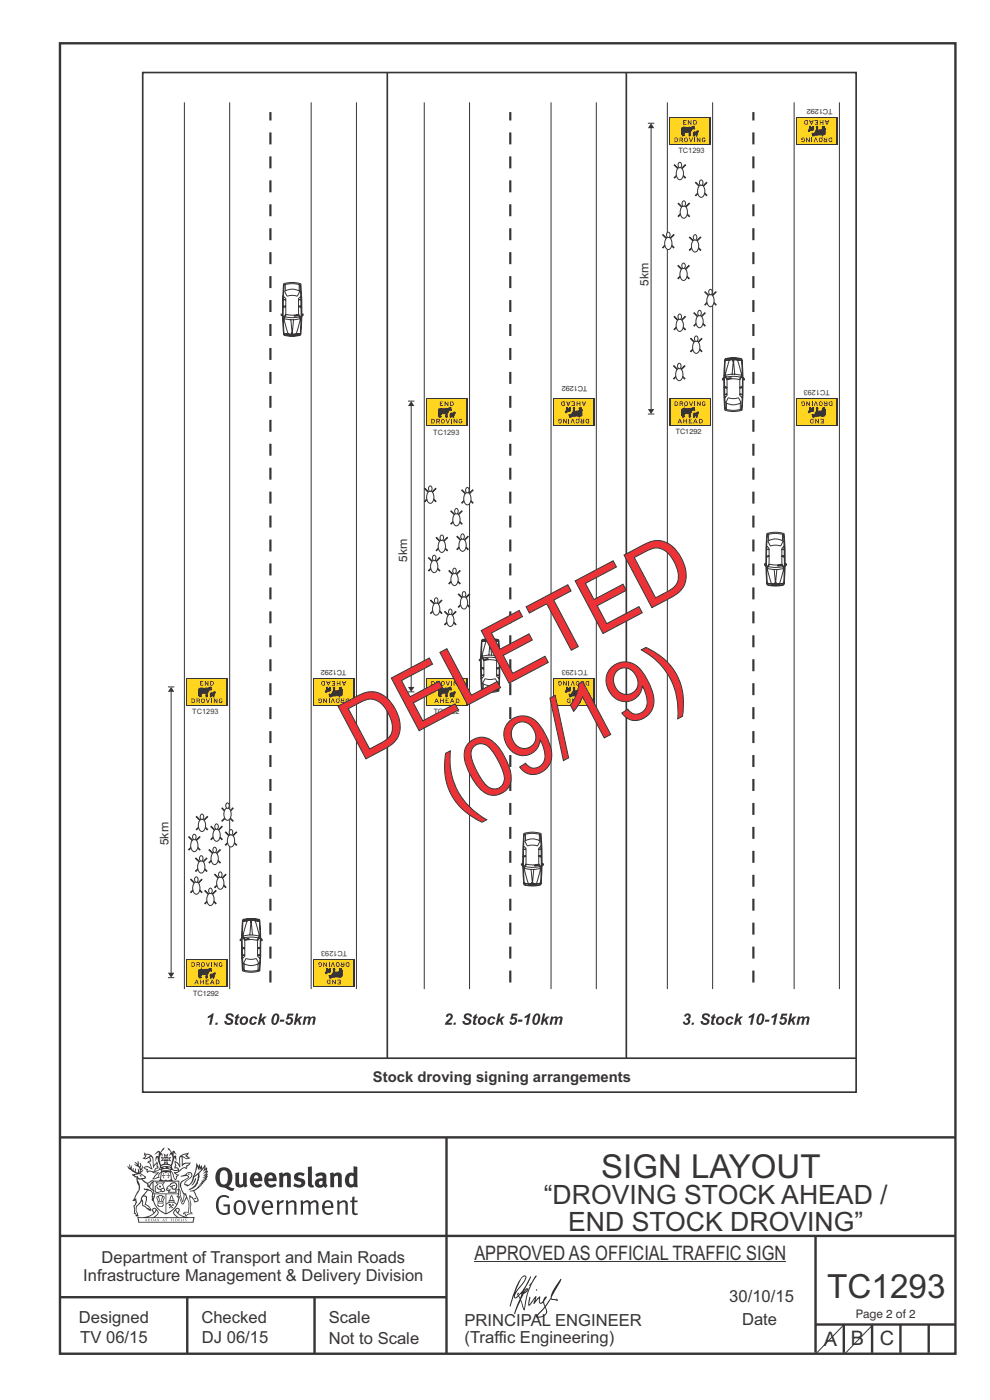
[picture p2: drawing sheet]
<svg xmlns="http://www.w3.org/2000/svg" width="210mm" height="297mm" viewBox="0 0 210 297" stroke-linecap="round" stroke-linejoin="round" font-family="sans-serif">
<defs><g id="words">
<g font-size="17.6" fill="#ed3237">
<text x="76.4" y="161.6" transform="rotate(-28 76.4 161.6)">DELETED</text>
<text x="96.9" y="173.1" transform="rotate(-28 96.9 173.1)">(09/19)</text>
</g>
<text font-size="7.1" fill="#373435" x="175.5" y="275.3">TC1293</text>
<text font-size="7" fill="#373435" x="127.5" y="249.9">SIGN LAYOUT</text>
<g font-size="5.6" fill="#373435">
<text x="115.3" y="255.3">“DROVING STOCK AHEAD /</text>
<text x="120.5" y="261.2">END STOCK DROVING”</text>
</g>
<g font-size="4.2" fill="#373435">
<text x="100.6" y="267.2">APPROVED AS OFFICIAL TRAFFIC SIGN</text>
<text x="174.7" y="285.6">A</text>
<text x="180.5" y="285.3">B</text>
<text x="186.6" y="285.3">C</text>
</g>
<g font-size="3.5" fill="#373435">
<text x="21.6" y="267.9">Department of Transport and Main Roads</text>
<text x="17.7" y="271.8">Infrastructure Management &amp; Delivery Division</text>
<text x="16.7" y="280.6">Designed</text>
<text x="42.7" y="280.6">Checked</text>
<text x="69.7" y="280.6">Scale</text>
<text x="98.5" y="281.3">PRINCIPAL ENGINEER</text>
<text x="154.7" y="276.2">30/10/15</text>
<text x="157.4" y="281.2">Date</text>
<text x="17" y="284.8">TV 06/15</text>
<text x="42.8" y="284.8">DJ 06/15</text>
<text x="69.7" y="285.2">Not to Scale</text>
<text x="98.5" y="284.8">(Traffic Engineering)</text>
</g>
<text font-size="3.1" fill="#373435" x="79.1" y="229.5">Stock droving signing arrangements</text>
<g font-size="2.5" fill="#373435">
<text x="137.6" y="60.6" transform="rotate(-90 137.6 60.6)">5km</text>
<text x="86.4" y="119.2" transform="rotate(-90 86.4 119.2)">5km</text>
<text x="35.8" y="179.3" transform="rotate(-90 35.8 179.3)">5km</text>
<text x="181.6" y="279.6">Page 2 of 2</text>
</g>
<g font-size="1.6" fill="#373435">
<text x="176.6" y="23.1" transform="rotate(-180 176.6 23.1)">TC1292</text>
<text x="143.9" y="32.5">TC1293</text>
<text x="124.6" y="82" transform="rotate(-180 124.6 82)">TC1292</text>
<text x="176" y="82.7" transform="rotate(-180 176 82.7)">TC1293</text>
<text x="91.9" y="92.4">TC1293</text>
<text x="143.4" y="92.1">TC1292</text>
<text x="73.4" y="142.1" transform="rotate(-180 73.4 142.1)">TC1292</text>
<text x="124.7" y="142.1" transform="rotate(-180 124.7 142.1)">TC1293</text>
<text x="40.8" y="151.6">TC1293</text>
<text x="92" y="151.6">TC1292</text>
<text x="73.7" y="201.8" transform="rotate(-180 73.7 201.8)">TC1293</text>
<text x="41" y="211.2">TC1292</text>
</g>
</g></defs>
<g fill="none" stroke="#373435" stroke-width=".51">
<path d="M12.7 9.2h190v278h-190zM12.7 241.3h190M94.7 241.4v45.8M12.7 275.2h82M12.7 262.2h190.1M39.7 275.2v12M66.7 275.2v12M173 262.1v24.9M173 281h29.7M179 281v6M185 281v6M191 281v6"/>
<path d="M197 281v6"/>
</g>
<g fill="#373435">
<path d="M47 248.4a2.55 2.55 0 0 0 0 2.7l.3 .2a.81 .81 0 0 0 1-1v-.5a1.04 1.04 0 0 0-1.1-1.5zM46.3 248.1a1.82 1.82 0 0 1 2.1-.2 1.82 1.82 0 0 1 .9 1.8 2.29 2.29 0 0 1-.8 2l.7 .3h.5l-.2 .6a2.87 2.87 0 0 1-2-.7 2.12 2.12 0 0 1-1.7-3.1z" fill-rule="evenodd"/>
<path d="M49.9 248.9l.8-.2v2a.46 .46 0 0 0 .3 .6 .46 .46 0 0 0 .6-.3v-2.1l.7-.2v2.4l.2 .5-.5 .3-.3-.3a1.02 1.02 0 0 1-1.2 .3 1.02 1.02 0 0 1-.6-1.1z" fill-rule="evenodd"/>
<path d="M54 249.5l-.1 .5h.9a.49 .49 0 0 0-.2-.6 .49 .49 0 0 0-.6 .1zM53.4 249.1a1.34 1.34 0 0 1 1.6-.2 1.34 1.34 0 0 1 .6 1.5v.2h-1.7a.77 .77 0 0 0 .5 .8 .77 .77 0 0 0 .9-.4l.3 .5a1.59 1.59 0 0 1-2 .2 1.59 1.59 0 0 1-.5-2.1z" fill-rule="evenodd"/>
<path d="M57 249.5l-.1 .5h1a.49 .49 0 0 0-.2-.6 .49 .49 0 0 0-.7 .1zM56.4 249.1a1.34 1.34 0 0 1 1.6-.2 1.34 1.34 0 0 1 .7 1.5v.2h-1.8a.77 .77 0 0 0 .5 .8 .77 .77 0 0 0 .9-.4l.4 .5a1.59 1.59 0 0 1-2.1 .2 1.59 1.59 0 0 1-.5-2.1z" fill-rule="evenodd"/>
<path d="M59.2 248.9l.7-.2 .1 .4a.95 .95 0 0 1 1-.3 .95 .95 0 0 1 .7 .8v2.3h-.8v-2.3a.46 .46 0 0 0-.8 .1v2.2h-.8z" fill-rule="evenodd"/>
<path d="M62.6 249.1a1.75 1.75 0 0 1 2-.1l-.2 .5-.6-.2a.43 .43 0 0 0-.6 .3l.4 .3a1.04 1.04 0 0 1 1.2 1.1 1.04 1.04 0 0 1-1.4 1l-1.2-.4 .3-.6 1 .4 .4-.4a.88 .88 0 0 0-1-.5l-.4-.2-.1-.4z" fill-rule="evenodd"/>
<path d="M65.3 247.6l.8-.2 .1 3.8 .3 .2 .1 .4a.88 .88 0 0 1-1 0 .88 .88 0 0 1-.3-1z" fill-rule="evenodd"/>
<path d="M67.8 250.6a.43 .43 0 0 0-.1 .7 .43 .43 0 0 0 .7-.1v-.7zM66.8 249.1a1.7 1.7 0 0 1 2.4 .1v1.9l.3 .4-.4 .5-.5-.4a1.03 1.03 0 0 1-1.7-.1 1.03 1.03 0 0 1 .8-1.5h.7v-.4a.8 .8 0 0 0-1.2 .1z" fill-rule="evenodd"/>
<path d="M70 248.9l.7-.2 .1 .4a.95 .95 0 0 1 1-.3 .95 .95 0 0 1 .7 .8v2.3h-.8v-2.3a.46 .46 0 0 0-.8 .1v2.2h-.8z" fill-rule="evenodd"/>
<path d="M74.3 249.5a1.48 1.48 0 0 0 0 1.7h.5l.2-.1v-1.5l-.3-.2zM75 247.4l.8 .1 .1 4.4h-.7l-.1-.2a1.26 1.26 0 0 1-1.4 0 1.26 1.26 0 0 1-.5-1.3 1.29 1.29 0 0 1 .4-1.4 1.29 1.29 0 0 1 1.4-.1z" fill-rule="evenodd"/>
<path d="M46.4 253.9a1.72 1.72 0 0 1 2.3 0l-.3 .3a1.24 1.24 0 0 0-1.4-.2 1.24 1.24 0 0 0-.6 1.4 1.49 1.49 0 0 0 1.2 1.9l.7-.1v-1.3h-.8l-.1-.4h1.3v1.9a1.93 1.93 0 0 1-2.2 0 1.93 1.93 0 0 1-.7-2.2l.2-.8z" fill-rule="evenodd"/>
<path d="M50.4 255.1a1.65 1.65 0 0 0 .2 2.2 .99 .99 0 0 0 1-1.4 .78 .78 0 0 0-.4-.8 .78 .78 0 0 0-.8 0zM50 254.9a1.33 1.33 0 0 1 1.6-.1 1.33 1.33 0 0 1 .5 1.4 1.31 1.31 0 0 1-1.3 1.6 1.31 1.31 0 0 1-1.2-1.6v-.6z" fill-rule="evenodd"/>
<path d="M52.5 254.7l.4-.1 .9 2.6 .8-2.5h.5l-1.1 3h-.5z" fill-rule="evenodd"/>
<path d="M56.3 255.2l-.2 .7h1.3a.7 .7 0 0 0-.3-.8 .7 .7 0 0 0-.8 .1zM55.9 255a1.22 1.22 0 0 1 1.5-.2 1.22 1.22 0 0 1 .5 1.5h-1.8a.93 .93 0 0 0 .5 1 .93 .93 0 0 0 1.1-.2l.2 .3a1.43 1.43 0 0 1-1.8 .1 1.43 1.43 0 0 1-.6-1.7z" fill-rule="evenodd"/>
<path d="M58.7 254.7l.4-.1 .1 .5 .4-.4 .6-.1-.2 .5a.66 .66 0 0 0-.8 .7v1.9h-.4z" fill-rule="evenodd"/>
<path d="M60.6 254.7l.4-.1 .1 .5a.94 .94 0 0 1 1-.5 .94 .94 0 0 1 .8 .8v2.3h-.5l-.1-2.5a.81 .81 0 0 0-1.2 .3v2.2h-.4z" fill-rule="evenodd"/>
<path d="M63.7 254.7l.5-.1 .1 .5 .4-.3a.78 .78 0 0 1 1.1 .3 .9 .9 0 0 1 1-.5 .9 .9 0 0 1 .8 .8v2.3h-.5l-.1-2.5a.67 .67 0 0 0-1.1 .3v2.2h-.5v-2.4l-.4-.3-.7 .4v2.3h-.5z" fill-rule="evenodd"/>
<path d="M69 255.2l-.1 .7h1.3a.7 .7 0 0 0-.3-.8 .7 .7 0 0 0-.9 .1zM68.7 255a1.22 1.22 0 0 1 1.5-.2 1.22 1.22 0 0 1 .5 1.5h-1.8a.93 .93 0 0 0 .4 1 .93 .93 0 0 0 1.2-.2l.1 .3a1.44 1.44 0 0 1-1.7 .1 1.44 1.44 0 0 1-.6-1.7z" fill-rule="evenodd"/>
<path d="M71.4 254.7l.5-.1 .1 .5a.94 .94 0 0 1 1-.5 .94 .94 0 0 1 .8 .8v2.3h-.5l-.1-2.5a.81 .81 0 0 0-1.2 .3v2.2h-.4z" fill-rule="evenodd"/>
<path d="M74.7 253.9l.5-.1v.9h.7l-.1 .3h-.6v2.2l.1 .2h.5l.1 .3a.75 .75 0 0 1-1.2-.6v-2.1h-.4v-.3h.4z" fill-rule="evenodd"/>
<path d="M30.8 244.9l1.1 .3-.9 .5h-.4l.6-.5zM31.8 245.4h.2a2.44 2.44 0 0 1 .4 1.9l.1 .5 .7-1-.1 .6 .3 .3a.57 .57 0 0 0-.6 .7l-1-.1-.5 .2 .2-.5-.8-.3 .7-.1 .9 .5 .1-.1-.6-1.3-.2-.2h.5zM30.7 244.4l-.1 .5 .2 .4-.6 .4a1.04 1.04 0 0 0 1.4-.1l.2 .6-.3 .1-.2 .4a.94 .94 0 0 1 .8 1.1l-.2-.1a1.16 1.16 0 0 0-1.5-.1l.3 .4 .4 .2 .1 .5 .2 .1 .1-.2a.94 .94 0 0 1 1.1 .2l.8 .1-1.2 1.2a1.13 1.13 0 0 0 1.2-.2l.4-.1-.1-.4 .5-.8a.83 .83 0 0 0-.6 1.1l-.3-.1-.7 .4 1.1-1.4-.5 .1-.5-.1 1.3-.5-.1-.1-.9 .4v-.3l.2-.2 .3 .1 .1-.3-.2-.4v-.6l-.1-.4-.7 1v-.7a1.42 1.42 0 0 0-1.6-1.8z" fill-rule="evenodd"/>
<path d="M38.5 245.2l.5-.2 .7-.1-.6 .3 .8 .5h-.3zM38.3 245.5l.2-.1 .1 2a1.69 1.69 0 0 1 1.6-.6l-.8 .5 .1 .5a1.1 1.1 0 0 0-1.5 .6l-.1-.5-.2-.2h-.5l.3-.4-.3-.7a1.42 1.42 0 0 1 .8 1.1l.2-.1zM37.1 246.2l.1 1-.2 .3 .1 .4h.5l.1 .2a.96 .96 0 0 1-1.1-.1l-.1 .1a1.06 1.06 0 0 0 1.3 .2v.1a.72 .72 0 0 1-1 .2l.3 .5 .6 .2-.4 .2-.1 .6-.2-.3-.4-1.1-.4-.4 .4 .9a1.54 1.54 0 0 0 .7 1.2l.2-.3a.58 .58 0 0 1 .4-.8l.2-.1h-.3l-.5-.3 .9-.5a.93 .93 0 0 1 1.2-.5v.2l.2-.2 .1-.5a.99 .99 0 0 0 .7-.8l-1.3 .1-.3 .2-.1-1.4 .9 .4 .9-.3h-.4l-.5-.4 .4-.7-.6 .2a1.46 1.46 0 0 0-1.4 2.1v.4l-.2-.4z" fill-rule="evenodd"/>
<path d="M35.6 248.9l.2 .1-.1 .3 .4 .1h-.4v.6l-.1-.6h-.3l.3-.1z" fill-rule="evenodd"/>
<path d="M34.6 248.9l.2 .1v.3l.3 .1h-.3l-.1 .6v-.6h-.4l.4-.1z" fill-rule="evenodd"/>
<path d="M34.3 248.8a.57 .57 0 0 1 .9 .2 .57 .57 0 0 1 .9-.2l.2 1.4h-.2a.57 .57 0 0 1-.9 0 .69 .69 0 0 1-1.1 0zM34.2 248.1l-.3 2.1-.2 .4h3l-.2-.4-.3-2.1h-.2v.2l-.8-.1-.8 .1v-.2z" fill-rule="evenodd"/>
<path d="M34.2 252.4a.3 .3 0 0 0 .6 0 .3 .3 0 0 0-.6 0zM33.3 250.9l.3 .3-.3 .4a.79 .79 0 0 0 0 1.3l.8-.2-.1-.3a.55 .55 0 0 1-.7-.6l.1-.1 .2 .3 .3 .2 .8-.2-.4-.7 .4-.4-.7 .2zM33 250.7l1.1 .2 .9-.2-.4 .6 .4 1.2a.56 .56 0 0 1-.8 .3l-.2 .1a.73 .73 0 0 1-.9 .1 .73 .73 0 0 1-.3-1v-.4l.6-.4z" fill-rule="evenodd"/>
<path d="M35.6 251.8l.7-.4a.58 .58 0 0 1 1-.1 .58 .58 0 0 1-.4 .9l-.3-.3a.43 .43 0 0 1 .6-.4 .57 .57 0 0 0-.8 .2l-.2-.1-.3 .1 .4 .2a.55 .55 0 0 0 .9 .4v.5h-1.3l.3-.4-.1-.1-.6 .1 .2-.3-.2-.1zM35.4 251.8l-.1 .2a.39 .39 0 0 0 .2 .6h.3l-.2 .4h1.9l-.1-.8a.86 .86 0 0 0-.1-1.3 .86 .86 0 0 0-1.3 .4z" fill-rule="evenodd"/>
<path d="M36 254.8h.8v.2h-.8zM36.4 253.8l.2 .8h-.4zM36.4 253.5l-.3 .5-.1 .6h-.2v.4l-.7 .4 .2 .1a1.48 1.48 0 0 1 2.1 .2l.2-.1-.6-.5v-.5h-.2l-.1-.6z" fill-rule="evenodd"/>
<path d="M35.8 255.4l.4 .1 .1 .3 .3-.2-.2-.2a.38 .38 0 0 1 .5 .5l-.2-.2-.3 .2 .3 .2-.3 .3-.1-.4-.4 .4-.1-.2 .4-.3-.1-.1-.2 .1z" fill-rule="evenodd"/>
<path d="M34.5 254h.2v.2l-.2 .6h-.2zM33.6 255.3h.9v.2a.55 .55 0 0 1-.8 .4v-.2l-.2-.1zM33.4 254h.2l.2 .8h-.2zM33.6 255l.8-.1 .1 .2h-.8zM33.8 253.7h.5l-.2 1.1h-.1zM33.3 253.8l-.1 .3 .3 1.1a.48 .48 0 0 0-.1 .6 .48 .48 0 0 0 .5 .2h.5a.49 .49 0 0 0 .2-.8l.3-1.1-.1-.3a1.42 1.42 0 0 0-1.5 0z" fill-rule="evenodd"/>
<path d="M33.7 251.5l.4 .1 .1 .3h-.3z" fill-rule="evenodd"/>
<path d="M41.3 250.1l.3-.2-.2 .8-.6 .8h-.2l.5-.7z" fill-rule="evenodd"/>
<path d="M39.7 249l.3-.2 .5 .2a.88 .88 0 0 1-.6 1.1 1.22 1.22 0 0 0-.8 1.3l.5 .2a.72 .72 0 0 0 .9-.4l.5-.8 .2-.6 .8-.6v.2a2.85 2.85 0 0 1-2 2.9l.1 .1a2.13 2.13 0 0 0 1.9-1.5v-.3a2.01 2.01 0 0 0 .3-1.7l1.1-1.3-.4 1 .7-.5-.7 1 .8-.4-.8 .8 .7-.2-.9 .6 .8-.1-.8 .4h.7l-.8 .3 .3 .2h-.4l.2 .3h-.4l.2 .3h-.4l.1 .2h-.1a2.16 2.16 0 0 1-2 1.1l.1 .2 .4-.1a.76 .76 0 0 1 .7 .8l.5 1.2-.6 .2a1.45 1.45 0 0 0-1.1-1.3l.2 1.8-.1 1.8 .4 .3a1.07 1.07 0 0 0-1.2 .4v-.3l-.5-.2a.87 .87 0 0 1 1.1-.1v-.7a4.4 4.4 0 0 0-.6-3.1l-.1-.3h-.2a2.16 2.16 0 0 1-.7-2.2l.3-.4 1.2-.7a.55 .55 0 0 0-.4-.8zM37.8 252.4a.76 .76 0 0 1 .3 1.1l.6 1.6 .4-1.7 .2 .1a.61 .61 0 0 1-.1 .9l-.3 .8-.2 .1-.7-1.6-.3 .1a1.18 1.18 0 0 0 .1-1.4zM41.8 247.5l.2 .7 .3-.5v.6l.4-.5a1.9 1.9 0 0 1-1.2 1.4l-.3 .3zM38.2 249.6l1.4-.2 .2 .2v.3l-.5 .2a1.26 1.26 0 0 0-.9 1.9l.2 .7a1.84 1.84 0 0 1 .1 2.1l-.4-1.4a.96 .96 0 0 0-.4-1.2l-.4 .2a.78 .78 0 0 1 0 1.3l.1 .3h.4l.4 1.1a.38 .38 0 0 0 .2 .4 .38 .38 0 0 0 .4-.1l.6-1.2a2.94 2.94 0 0 1 .4 2.5l-.1 .4h-.8l-.3 .4v.2l.4-.1 .1 .4 .2 .1a1.02 1.02 0 0 1 1.3-.5v-.4l-.3-.1 .1-1.8-.3-1.3h.1a1.14 1.14 0 0 1 .8 1 .63 .63 0 0 0 .8-.2 .63 .63 0 0 0-.2-.9l-.6-1.2 .9-.6 .2-.4h.3l-.1-.2h.4l-.1-.3h.3l-.1-.3 .5-.1-.2-.2 .6-.4v-.2h-.2l.4-.5h-.3l.3-.5-.4 .1 .4-.5v-.3l-.3 .2 .2-.7-.1-.2-.4 .3v-.8l-.6 .8-.2-.8-.2 .5-.3-.7-.1 .6-.5-.8-.1 1.4-.6 1.8a1.81 1.81 0 0 1-1 1.5l-.6-.2a1.75 1.75 0 0 1 1.1-1.2 .75 .75 0 0 0 .1-1.3 .75 .75 0 0 0-1.2 .4z" fill-rule="evenodd"/>
<path d="M41.2 254.1h.3l.2 .2-.4 .1z" fill-rule="evenodd"/>
<path d="M29.4 258.4h11.6l-.1 .8h-11.4zM31.3 258.2l.5-.1a2.48 2.48 0 0 0 1.4-1.3l.3 .5-.5 .6-.5 .3zM32.5 256.6l.3-.2 .2 .1-.3 .7zM37.2 256.8a2.65 2.65 0 0 0 1.8 1.4h-1.1l-.5-.3-.5-.6zM37.4 256.5l.2-.1 .3 .2-.3 .6zM29.2 258.2l.1 1.2h11.8l.2-1.1-.2-.1a4.1 4.1 0 0 1-3.3-.9l.3-.4-.1-.6a1.06 1.06 0 0 0-1.3 1l.2 .4 .6 .5h-4.7l.3-.1a.84 .84 0 0 0 .6-.8 .84 .84 0 0 0-.5-.8l-.3-.2h-.5l-.1 .6 .3 .4a4.2 4.2 0 0 1-3.4 .9z" fill-rule="evenodd"/>
<path d="M31 258.7l.1 .2h-.2zM31 258.5l-.3 .6 .4-.2 .2 .2z" fill-rule="evenodd"/>
<path d="M31.3 258.6h.3v.4a.25 .25 0 0 0 .2-.1 .25 .25 0 0 0-.1-.3h.1a.29 .29 0 0 1 0 .4 .29 .29 0 0 1-.4 0 .29 .29 0 0 1 0-.4z" fill-rule="evenodd"/>
<path d="M32.2 258.6a.22 .22 0 0 1 .3 .2 .22 .22 0 0 1-.3 .2zM32 258.6l.1 .4a.33 .33 0 0 0 .4 0 .33 .33 0 0 0 0-.4 .33 .33 0 0 0-.5 0z" fill-rule="evenodd"/>
<path d="M32.9 258.7l.1 .2h-.2zM32.9 258.5l-.2 .6 .3-.2 .2 .2z" fill-rule="evenodd"/>
<path d="M33.3 258.6h.2l.1 .1 .2-.1-.2 .2 .2 .3-.3-.3-.1 .3h-.1l.2-.3z" fill-rule="evenodd"/>
<path d="M34.7 258.7l.1 .2h-.2zM34.7 258.5l-.3 .6 .4-.2 .2 .2z" fill-rule="evenodd"/>
<path d="M35 258.5h.5l-.2 .1v.5h-.2l.1-.5z" fill-rule="evenodd"/>
<path d="M36.2 258.6l.3-.1-.1 .1v.2h.1h-.1v.3h-.2z" fill-rule="evenodd"/>
<path d="M36.7 258.6h.2v.5h-.2z" fill-rule="evenodd"/>
<path d="M37.3 258.6a.22 .22 0 0 1 .3 .2 .22 .22 0 0 1-.3 .2zM37.1 258.6v.4a.33 .33 0 0 0 .5 0 .33 .33 0 0 0 0-.4 .33 .33 0 0 0-.5 0z" fill-rule="evenodd"/>
<path d="M37.8 258.6l.4-.1-.2 .1v.2h.1h-.1v.2l.2 .1h-.4z" fill-rule="evenodd"/>
<path d="M38.4 258.6h.2l-.1 .4 .2 .1h-.3z" fill-rule="evenodd"/>
<path d="M38.9 258.6h.2v.5h-.2z" fill-rule="evenodd"/>
<path d="M39.3 258.6h.2h-.1l.2 .3-.2 .2-.1-.1v-.1l.2 .1z" fill-rule="evenodd"/>
<path d="M34.2 247.4a1.51 1.51 0 0 1 2 .2 2.67 2.67 0 0 0-2.1 0zM35.7 247.6l.4 .1 .1 .3-.4-.1zM34.6 247.6h.5l.1 .2h-.4zM34 247.8l.3 .2h-.3zM34.9 246.9l.3-.2 .3 .2zM34.9 245.6l.2 .1v.3h-.2zM35 245.1l.2 .2 .2-.2-.1 .3h-.2zM35.1 246.3h.2l.1 .4-.2-.2-.2 .2zM35.3 245.7l.2-.1v.4h-.2zM34.4 245.7h.3l.1 .3-.4 .1 .2-.2zM35.7 245.7h.3l-.2 .2 .2 .2-.4-.1zM32.7 244.9l1-.5-.1 1-.2-.2-.3 .2-.3 1.1 .5-1 .3 .9a1.84 1.84 0 0 1 .2 1.7l.4 .1a2.48 2.48 0 0 1 2.2 0l.2-.2-.2-.7 .7-1.8 .4 .7-.2-1-.2-.1-.2 .3v-.9l.6 .4-.6-.8-.3 .1-.1 .4-.5-.9-.5-.3 .2 .5 .6 .5-.5 .8 .4-.4a2.06 2.06 0 0 1 0 2.3l-.5-.2-.2-.6 .1-.1 .8 .2-.4-.5 .4-.5-.7 .2-.2-.2 .2-.7-.5 .4-.5-.4 .2 .7-.2 .2-.7-.2 .4 .5-.4 .5 .8-.2 .1 .1-.2 .6-.5 .2a2.02 2.02 0 0 1 0-2.2l.3 .5-.1-.7-.3-.1 .8-1.2-.4 .3-.5 .8-.2-.3a.8 .8 0 0 0-.8 .5z" fill-rule="evenodd"/>
<path d="M29.2 250.1l.3 .1a.61 .61 0 0 1 .8 .4l.3 .2a.8 .8 0 0 1 .6 1l.4 .1 .5 .5a1 1 0 0 1 .5 1.1l-.1 .7v-.5h-.1a.96 .96 0 0 0-.8-1.3l-.2-.2h-.7l-.1-.1-.1 .1 .1 .3h.6l-1.2 1.3-.2 1-.4 .6a1.33 1.33 0 0 0-.5 1.8l.2 .5a1.26 1.26 0 0 1-.5-1.5l-.1-.3a1.56 1.56 0 0 0 .4-1.7l-.3 .2 .2-.5a3.2 3.2 0 0 0 .7-3zM30.4 253.9h.4a2.06 2.06 0 0 1-.1 1.6l.7 .5 .4 .4-.6-.1-.8-.6-.1-.9a.51 .51 0 0 1 .1-.9zM28.6 249.3a1.52 1.52 0 0 1 2.1 .5l-1.1 .2-.2-.1-.1-.4h-.5zM27.5 247v.8l-.3-.4h-.1a3.1 3.1 0 0 0 1.9 1.6l-1 .1 .5 .6 .5 .1 .1 1.1a1.84 1.84 0 0 1-.3 2.5l-.4 .9-.3 .4 .2 .1 .4-.1 .1 .4-.2 .5-.3 .2 .1 1.7h.2l.3 .5 .1 .1 .4-.1-.1-.5a1.3 1.3 0 0 1-.1-1.7l.9-1 .1 1.1 .6 .2 .5 .5 .1-.1 .2 .3h.5a1.85 1.85 0 0 0-1.2-1.4l.1-.3a1.39 1.39 0 0 0 0-1.4l-.5-.1 .5-.5a.66 .66 0 0 1 .9-.4 .66 .66 0 0 1 .3 .9l-.1 .4 .2-.1v.2l-.1 .3 .2 .5 .1-.3a2.24 2.24 0 0 0 .1-2.2 .73 .73 0 0 1-.7-.7 .73 .73 0 0 1 .6-.7v-.2a.94 .94 0 0 0-.9 .8 .48 .48 0 0 1-.1-.6 .48 .48 0 0 1 .5-.2l.5-.3a.51 .51 0 0 0-.8 .2l-.5 .2-1-.8h.6l.2-.5-1.2-.7 .5-.5v-.3l-.5 .4 .1-.2a.69 .69 0 0 0 .2-1v.4l-.2 .3v-1.1l-.3-.2 .1 .6-.1 .2-.4-1.3v.7l-.6-.4 .5 .7-.6-.2 .3 .3a1 1 0 0 1 .7 1.4l-.2-.8v.9l-.5-.2v-.8l-.2 .7-.2-.1-.1-.6-.2 .4-.2-.2 .1-.7-.2 .5z" fill-rule="evenodd"/>
<path d="M29.6 249.4l.2-.1 .3 .2z" fill-rule="evenodd"/>
<path d="M32.4 250.5h5.6v2l-.2-.1v-1.7h-5.2v2.5h5.2v-.8l.1 .2-.1 1.1v-.3h-2.5v4a4.1 4.1 0 0 0 2.6-3.6l.1-.1a4 4 0 0 1-2.8 3.9 4.2 4.2 0 0 1-2.8-4.7l.1 1.2 .1-.1a3.8 3.8 0 0 0 2.5 3.4v-4h-2.5l-.2-.9z" fill-rule="evenodd"/>
<circle cx="40" cy="249.1" r=".17"/>
</g>
<path d="M100.6 267.7h66.2" fill="none" stroke="#373435" stroke-width=".21"/>
<g fill="#252726">
<path d="M111.6 273.7l.2-.2-.5 .7zM110.4 274.5l.3 .1-.3 .7-.3-.4zM110.9 270.9l.5-.1a9.3 9.3 0 0 1-2 3.2l-.1 .2 1-2.5zM110.6 271a14.7 14.7 0 0 0-2.2 4.9l-.3 1.2 .1 .1 .8-2.4a.42 .42 0 0 0 .2 .7 .42 .42 0 0 0 .6-.3l.2-.2 .2 .6-1.1 3.1h.2l1.1-2.8 .6 1.9 .2 .2 .2-.5a13.5 13.5 0 0 1 2-6.2l.5-.5-.2-.2-1.6 2.1 .4-.1a14.9 14.9 0 0 0-1.3 5.1l-.4-1.2a1.39 1.39 0 0 1 .2-1.8l.1-.2a.92 .92 0 0 0 .8-1.2 .75 .75 0 0 0-.7 .7l-.2 .2 1.6-3.4h-.1l-.4 .7a10.5 10.5 0 0 1-2.2 3.2l.2-.4a.32 .32 0 0 0-.4 .2 .32 .32 0 0 0 .1 .4l-.5 .4a3.2 3.2 0 0 1 1.1-2.3l.5-.6a2.49 2.49 0 0 0 .7-1.6l-.3-.2z" fill-rule="evenodd"/>
<path d="M115.6 277.5a1.15 1.15 0 0 1 .1 1.3 1.15 1.15 0 0 1-1.2 .5h-.5zM112.3 275.1l-.3 1.7 .3 .2 1.2-1.5-.3 1.1 1.1-1.2a.94 .94 0 0 0 .4 1.2l.5-.3 .3 .9-1.2 1.3a.98 .98 0 0 0-.5 1 1.9 1.9 0 0 0 2.3-1.3l-.1-.3a1.02 1.02 0 0 1 .3-1.4l.5-.9 1.5 .3-.2-.5v.3l-1.1-.2v-.2l2-3.6 .1-.3-.1-.1-1.8 2.7a6.6 6.6 0 0 1-1.5 3l-.2-.2a1.01 1.01 0 0 1 .4-1.4l.1-.2-.3-.2-.3 .5-.2 .5-.5 .4-.2-.4 .1-.9-.2-.1-.8 .9 .2-.9h-.1l-1.4 1.7 .2-1.4v-.1z" fill-rule="evenodd"/>
<path d="M113.7 273.5l.3 .3h-.3z" fill-rule="evenodd"/>
</g>
<path d="M39.1 21.7v188.1M48.7 21.7v188.1M66 21.7v188.1M75.6 21.7v188.1M47.1 171.4l1.2 1.1-.1 .1-1.2-1.1zM48.2 173l.1 .1-1.2 1.1-.1-.1zM48.3 172.5l1.1-1.1 .1 .1-1.1 1.1zM48.4 173l1.1 1.1-.1 .1-1.1-1.1zM178.8 281.2l-5.6 5.9M185 281.2l-5.7 5.9" fill="none" stroke="#373435" stroke-width=".21"/>
<path d="M57.4 208.4v-184.6" fill="none" stroke="#373435" stroke-width=".47" stroke-dasharray="2.5 2.5" stroke-linecap="butt"/>
<g fill="#fefefe" stroke="#373435" stroke-width=".21">
<path d="M47.8 171.7a.7 .7 0 0 1 .8-.2 .7 .7 0 0 1 .4 .8v.4a.94 .94 0 0 1-1 1.3 1.76 1.76 0 0 1-.2-2.3z" fill-rule="evenodd"/>
<path d="M48.1 170.4a.5 .5 0 0 1 .5 .5 .5 .5 0 0 1-.5 .5 .76 .76 0 0 1 0-1z" fill-rule="evenodd"/>
</g>
<path d="M41.6 173.3l.1-.1 1.1 1.1-.1 .1zM42.7 174.8l.1 .1-1.1 1.1-.1-.1zM42.8 174.9l.1-.1 1.2 1.1-.1 .1zM44 173.2l.1 .1-1.2 1.1-.1-.1z" fill="none" stroke="#373435" stroke-width=".21"/>
<g fill="#fefefe" stroke="#373435" stroke-width=".21">
<path d="M42.4 174a.7 .7 0 0 1 .8-.1 .7 .7 0 0 1 .4 .8v.4a.94 .94 0 0 1-1 1.2 1.76 1.76 0 0 1-.2-2.3z" fill-rule="evenodd"/>
<path d="M42.7 172.8a.5 .5 0 0 1 .5 .5 .5 .5 0 0 1-.5 .5 .76 .76 0 0 1 0-1z" fill-rule="evenodd"/>
</g>
<path d="M44.7 175.4l.1-.1 1.1 1.1-.1 .1zM45.8 176.9l.1 .1-1.1 1.1-.1-.1zM45.9 177l.1-.1 1.2 1.1-.1 .1zM45.9 176.4l1.2-1.1 .1 .1-1.2 1.1z" fill="none" stroke="#373435" stroke-width=".21"/>
<g fill="#fefefe" stroke="#373435" stroke-width=".21">
<path d="M45.5 176.1a.7 .7 0 0 1 .8-.1 .7 .7 0 0 1 .4 .8v.4a.94 .94 0 0 1-1 1.2 1.76 1.76 0 0 1-.2-2.3z" fill-rule="evenodd"/>
<path d="M45.7 174.9a.5 .5 0 0 1 .6 .5 .5 .5 0 0 1-.6 .5 .76 .76 0 0 1 0-1z" fill-rule="evenodd"/>
</g>
<path d="M47.8 179.2l1.1-1.1 .1 .1-1.1 1.1zM47.8 176.6l.1-.1 1.1 1.1-.1 .1zM49 178.2l.1-.1 1.1 1.1-.1 .1zM49 177.6l1.1-1.1 .1 .1-1.1 1.1z" fill="none" stroke="#373435" stroke-width=".21"/>
<g fill="#fefefe" stroke="#373435" stroke-width=".21">
<path d="M48.5 177.3a.7 .7 0 0 1 .9-.1 .7 .7 0 0 1 .3 .8l.1 .4a.94 .94 0 0 1-1 1.2 1.76 1.76 0 0 1-.3-2.3z" fill-rule="evenodd"/>
<path d="M48.8 176.1a.5 .5 0 0 1 .6 .5 .5 .5 0 0 1-.6 .5 .76 .76 0 0 1 0-1z" fill-rule="evenodd"/>
</g>
<path d="M41.5 182.1l.1-.1 1.1 1.1-.1 .1zM42.6 183.7h.1l-1.1 1.2-.1-.1zM42.7 183.7h.1l1.1 1.1-.1 .1zM42.7 183.1l1.1-1.1 .1 .1-1.1 1.1z" fill="none" stroke="#373435" stroke-width=".21"/>
<g fill="#fefefe" stroke="#373435" stroke-width=".21">
<path d="M42.2 182.8a.7 .7 0 0 1 .9-.1 .7 .7 0 0 1 .3 .8l.1 .4a.94 .94 0 0 1-1.1 1.3 1.76 1.76 0 0 1-.2-2.4z" fill-rule="evenodd"/>
<path d="M42.5 181.6a.5 .5 0 0 1 .6 .5 .5 .5 0 0 1-.6 .5 .76 .76 0 0 1 0-1z" fill-rule="evenodd"/>
</g>
<path d="M44.4 180.2l1.1 1.2h-.1l-1.1-1.1zM45.4 181.9l.1 .1-1.1 1.1-.1-.1zM45.5 182l.1-.1 1.1 1.1v.1zM45.5 181.4l1.2-1.2v.1l-1.1 1.1z" fill="none" stroke="#373435" stroke-width=".21"/>
<g fill="#fefefe" stroke="#373435" stroke-width=".21">
<path d="M45.1 181.1a.7 .7 0 0 1 .8-.2 .7 .7 0 0 1 .4 .8v.4a.94 .94 0 0 1-1 1.3 1.76 1.76 0 0 1-.2-2.3z" fill-rule="evenodd"/>
<path d="M45.3 179.8a.5 .5 0 0 1 .6 .5 .5 .5 0 0 1-.6 .5 .76 .76 0 0 1 0-1z" fill-rule="evenodd"/>
</g>
<path d="M43.5 188.9l1.1 1.1-.1 .1-1.1-1.1zM44.5 190.5l.1 .1-1.1 1.1-.1-.1zM44.7 190.5l1.2 1.1-.1 .1-1.2-1.1zM45.8 188.9l.1 .1-1.2 1.1-.1-.1z" fill="none" stroke="#373435" stroke-width=".21"/>
<g fill="#fefefe" stroke="#373435" stroke-width=".21">
<path d="M44.2 189.7a.7 .7 0 0 1 .8-.1 .7 .7 0 0 1 .4 .8v.4a.94 .94 0 0 1-1 1.2 1.76 1.76 0 0 1-.2-2.3z" fill-rule="evenodd"/>
<path d="M44.4 188.5a.5 .5 0 0 1 .6 .5 .5 .5 0 0 1-.6 .5 .76 .76 0 0 1 0-1z" fill-rule="evenodd"/>
</g>
<path d="M40.4 189.3l1.1-1.2 .1 .1-1.1 1.2zM40.4 186.6l.1-.1 1.1 1.1-.1 .1zM41.6 188.2l.1-.1 1.2 1.2-.1 .1zM42.8 186.5l.1 .1-1.2 1.1-.1-.1z" fill="none" stroke="#373435" stroke-width=".21"/>
<g fill="#fefefe" stroke="#373435" stroke-width=".21">
<path d="M41.2 187.3a.7 .7 0 0 1 .8-.1 .7 .7 0 0 1 .4 .8v.4a.94 .94 0 0 1-1 1.2 1.76 1.76 0 0 1-.2-2.3z" fill-rule="evenodd"/>
<path d="M41.5 186.1a.5 .5 0 0 1 .5 .5 .5 .5 0 0 1-.5 .5 .76 .76 0 0 1 0-1z" fill-rule="evenodd"/>
</g>
<path d="M40 177.6l.1-.1 1.1 1.1-.1 .1zM41.2 179.2l.1-.1 1.1 1.1-.1 .1zM42.3 177.5l.1 .1-1.1 1.1-.1-.1zM40 180.2l1.1-1.1 .1 .1-1.1 1.1z" fill="none" stroke="#373435" stroke-width=".21"/>
<g fill="#fefefe" stroke="#373435" stroke-width=".21">
<path d="M40.8 178.3a.7 .7 0 0 1 .8-.1 .7 .7 0 0 1 .4 .8v.4a.94 .94 0 0 1-1 1.2 1.76 1.76 0 0 1-.2-2.3z" fill-rule="evenodd"/>
<path d="M41 177.1a.5 .5 0 0 1 .6 .5 .5 .5 0 0 1-.6 .5 .76 .76 0 0 1 0-1z" fill-rule="evenodd"/>
</g>
<path d="M45.5 188.2l1.1-1.1 .1 .1-1.1 1.1zM45.5 185.6l.1-.1 1.1 1.1-.1 .1zM46.7 187.2l.1-.1 1.1 1.1-.1 .1zM46.7 186.6l1.1-1.1 .1 .1-1.1 1.1z" fill="none" stroke="#373435" stroke-width=".21"/>
<g fill="#fefefe" stroke="#373435" stroke-width=".21">
<path d="M46.3 186.3a.7 .7 0 0 1 .8-.1 .7 .7 0 0 1 .4 .7v.4a.94 .94 0 0 1-1 1.3 1.76 1.76 0 0 1-.2-2.3z" fill-rule="evenodd"/>
<path d="M46.5 185a.5 .5 0 0 1 .6 .5 .5 .5 0 0 1-.6 .5 .76 .76 0 0 1 0-1z" fill-rule="evenodd"/>
</g>
<path d="M44.1 215.6l1-.6h.2l-.5 2.4h-.4l.3-1.7-.7 .3zM45.7 216.9h.5l-.1 .5h-.5zM48.1 215.2a.94 .94 0 0 1 1.5 .5h-.4a.37 .37 0 0 0-.5-.4 .37 .37 0 0 0-.3 .5l.2 .1a.82 .82 0 0 1 .8 1 .82 .82 0 0 1-1.2 .5l-.4-.2-.2-.4v-.2h.4a.43 .43 0 0 0 .5 .5 .43 .43 0 0 0 .4-.6 1.08 1.08 0 0 1-1-1zM49.8 215.7h.3v-.3l.6-.3-.2 .6h.3v.3h-.3l-.2 .7a.21 .21 0 0 0 0 .3 .21 .21 0 0 0 .3 .1l-.1 .3a.49 .49 0 0 1-.6-.1 .49 .49 0 0 1-.1-.6l.2-.7h-.2zM50.8 216.5a.95 .95 0 0 1 1.9 0 .95 .95 0 0 1-1.9 0zM51.5 216.1a.47 .47 0 0 0-.2 .7 .47 .47 0 0 0 .7 .1l.1-.1a.44 .44 0 0 0 0-.7 .44 .44 0 0 0-.6 0zM53.1 215.9l.4-.2a.73 .73 0 0 1 1.1 .5h-.5a.39 .39 0 0 0-.5-.2 .39 .39 0 0 0-.2 .5 .36 .36 0 0 0 .1 .5 .36 .36 0 0 0 .5-.3l.4 .1a.84 .84 0 0 1-1.2 .5 .84 .84 0 0 1-.1-1.4zM55.2 215h.4l-.2 1.2 .6-.5h.6l-.7 .6 .4 1.1h-.5l-.2-.8-.3 .3-.2 .5h-.4zM58.1 215.2a.76 .76 0 0 1 1 0 .76 .76 0 0 1 .1 1 1.04 1.04 0 0 1-1.4 1.1 1.68 1.68 0 0 1 .3-2.1zM58.4 215.5l-.4 1.1a.31 .31 0 0 0 .2 .5 .31 .31 0 0 0 .4-.4l.2-.9a.28 .28 0 0 0-.1-.3 .28 .28 0 0 0-.3 0zM59.4 216.3h.9l-.1 .5h-.9zM61.1 215h1.2l-.1 .5h-.8l-.1 .3a.72 .72 0 0 1 .9 .3 .72 .72 0 0 1-.3 1 .76 .76 0 0 1-.8 .3 .76 .76 0 0 1-.6-.7h.5a.34 .34 0 0 0 .3 .4 .34 .34 0 0 0 .4-.4 .36 .36 0 0 0-.1-.5 .36 .36 0 0 0-.5 .1h-.4zM62.8 215h.5l-.3 1.2 .6-.5h.6l-.7 .6 .4 1.1h-.5l-.2-.8-.3 .3-.1 .5h-.5zM64.5 215.7h.5l-.1 .2a.54 .54 0 0 1 .5-.3 .54 .54 0 0 1 .5 .3 .54 .54 0 0 1 .7-.3 .54 .54 0 0 1 .3 .7l-.2 1.1h-.5l.2-1.1a.26 .26 0 0 0 0-.4 .26 .26 0 0 0-.4 .2l-.3 1.3h-.5l.2-1.1a.28 .28 0 0 0-.2-.4 .28 .28 0 0 0-.3 .4l-.3 1.1h-.4z" fill-rule="evenodd" fill="#373435"/>
<path d="M36.3 146.7v59.7" fill="none" stroke="#373435" stroke-width=".21"/>
<path d="M35.6 206.4h1.4l-.7 1z" fill="#373435"/>
<path d="M35.6 207.4h1.4" fill="none" stroke="#373435" stroke-width=".21"/>
<path d="M36.3 145.7l.7 1.1h-1.4z" fill="#373435"/>
<path d="M141.6 21.7v188.1M151.2 21.7v188.1M168.5 21.7v188.1M178.1 21.7v188.1M35.6 145.7h1.4" fill="none" stroke="#373435" stroke-width=".21"/>
<path d="M159.8 208.4v-184.6" fill="none" stroke="#373435" stroke-width=".47" stroke-dasharray="2.5 2.5" stroke-linecap="butt"/>
<path d="M145.3 215.2a.66 .66 0 0 1 1.1 0 .66 .66 0 0 1-.3 1 .76 .76 0 0 1-.2 1.2 .76 .76 0 0 1-1.1-.6l.5-.1a.33 .33 0 0 0 .4 .3 .33 .33 0 0 0 .2-.4 .33 .33 0 0 0-.3-.2v-.4a.31 .31 0 0 0 .5-.1 .31 .31 0 0 0-.2-.5 .31 .31 0 0 0-.4 .3l-.4-.1zM146.8 216.9h.4l-.1 .5h-.4zM149.1 215.2a.94 .94 0 0 1 1.6 .5h-.5a.37 .37 0 0 0-.4-.4 .37 .37 0 0 0-.4 .5l.3 .1a.82 .82 0 0 1 .8 1 .82 .82 0 0 1-1.2 .5l-.5-.2-.2-.4v-.2h.5a.43 .43 0 0 0 .4 .5 .43 .43 0 0 0 .4-.6 1.07 1.07 0 0 1-1-1zM150.9 215.7h.2l.1-.3 .5-.3-.1 .6h.3l-.1 .3h-.3l-.2 .7a.21 .21 0 0 0 0 .3 .21 .21 0 0 0 .3 .1l-.1 .3a.49 .49 0 0 1-.6-.1 .49 .49 0 0 1 0-.6l.1-.7h-.2zM151.8 216.5a.95 .95 0 0 1 1.9 0 .95 .95 0 0 1-1.9 0zM152.5 216.1a.47 .47 0 0 0-.2 .7 .47 .47 0 0 0 .7 .1l.1-.1a.44 .44 0 0 0 .1-.7 .44 .44 0 0 0-.7 0zM154.2 215.9l.3-.2a.73 .73 0 0 1 1.1 .5h-.4a.39 .39 0 0 0-.5-.2 .39 .39 0 0 0-.3 .5 .36 .36 0 0 0 .1 .5 .36 .36 0 0 0 .5-.3l.5 .1a.84 .84 0 0 1-1.3 .5 .84 .84 0 0 1 0-1.4zM156.2 215h.5l-.3 1.2 .6-.5h.6l-.7 .6 .4 1.1h-.5l-.2-.8-.3 .3-.1 .5h-.5zM158.9 215.6l.9-.6h.3l-.5 2.4h-.5l.4-1.7-.7 .3zM161 215.2a.76 .76 0 0 1 1 0 .76 .76 0 0 1 .1 1 1.04 1.04 0 0 1-1.4 1.1 1.68 1.68 0 0 1 .3-2.1zM161.2 215.5l-.3 1.1a.31 .31 0 0 0 .2 .5 .31 .31 0 0 0 .4-.4l.2-.9a.28 .28 0 0 0-.1-.3 .28 .28 0 0 0-.4 0zM162.3 216.3h.9l-.1 .5h-.9zM163.7 215.6l.9-.6h.3l-.5 2.4h-.5l.4-1.7-.7 .3zM165.8 215h1.2l-.1 .5h-.8l-.1 .3a.72 .72 0 0 1 .9 .3 .72 .72 0 0 1-.2 1 .76 .76 0 0 1-.8 .3 .76 .76 0 0 1-.6-.7h.4a.34 .34 0 0 0 .4 .4 .34 .34 0 0 0 .3-.4 .36 .36 0 0 0 0-.5 .36 .36 0 0 0-.6 .1h-.4zM167.6 215h.4l-.2 1.2 .6-.5h.6l-.7 .6 .4 1.1h-.5l-.2-.8-.4 .3-.1 .5h-.4zM169.3 215.7h.4v.2a.54 .54 0 0 1 .5-.3 .54 .54 0 0 1 .5 .3 .54 .54 0 0 1 .7-.3 .54 .54 0 0 1 .3 .7l-.2 1.1h-.5l.2-1.1a.26 .26 0 0 0-.1-.4 .26 .26 0 0 0-.3 .2l-.4 1.3h-.4l.2-1.1a.28 .28 0 0 0-.2-.4 .28 .28 0 0 0-.4 .4l-.2 1.1h-.5z" fill-rule="evenodd" fill="#373435"/>
<g fill="none" stroke="#373435" stroke-width=".21">
<path d="M149.5 62l.1-.1 1.1 1.1-.1 .1zM150.6 63.5l.1 .1-1.1 1.1-.1-.1zM150.8 63.5l1.1 1.1-.1 .1-1.1-1.1zM151.8 61.9l.1 .1-1.1 1.1-.1-.1zM162.2 119.6l.3 .1v.4l-.3-.2zM162.5 115.9l.6 .6v2.9l-.5 1.1M162.6 116.5l.5 .1M162.6 116.6h.5M162.7 113.2a4.8 4.8 0 0 1 3.7 .1 53.9 53.9 0 0 1-.1 10.8 5.9 5.9 0 0 1-3.6 0 54.8 54.8 0 0 1 0-10.9zM163 114.8a2.59 2.59 0 0 1 3.1 .1l-.5 .9-1.1-.1-1 .1zM163 113.3v1.4M163.1 117.9l-.5 .1"/>
<path d="M163.1 118l-.5 .2M163.1 118l-.6 .1M163.3 119.7a4.9 4.9 0 0 0 2.5 0l.4 .9-.9 3.3M163.3 119.7l-.6 .9 1 3.3M165.8 118l.7 .1M165.8 118l.6 .2M165.8 117.9h.6M166 113.4v1.3M166.3 116.6h-.5M166.3 116.5l-.5 .1M166.5 115.9l-.7 .6v2.9l.6 1.1M166.6 119.7l.2-.1v.3l-.3 .1z"/>
<path d="M162.6 120.1h.2M162.8 123.8a41.7 41.7 0 0 1 .1-10.4 4.6 4.6 0 0 1 3.3 .1l.2 6.4-.2 3.9M163 120.2a7.4 7.4 0 0 0 3 0M163.8 124h1.4l-.1 .2h-1.1zM163.9 124.2l-1-.2-.3-.3 1.9 .2 1.9-.2-.4 .3-.9 .2M164.2 120.8l.3 3.1 .3-3.1M164.4 123.6h.2M164.4 123.6v.1M164.4 123.6l.2 .1zM164.6 123.6v.1M164.9 120l.8-.1zM166.2 120.1h.2"/>
<path d="M166.5 120.5l-1.7 .3-2.3-.3"/>
</g>
<g fill="#fefefe" stroke="#373435" stroke-width=".21">
<path d="M150.3 62.7a.7 .7 0 0 1 .8-.1 .7 .7 0 0 1 .3 .8l.1 .4a.94 .94 0 0 1-1 1.2 1.76 1.76 0 0 1-.2-2.3z" fill-rule="evenodd"/>
<path d="M150.5 61.5a.5 .5 0 0 1 .6 .5 .5 .5 0 0 1-.6 .5 .76 .76 0 0 1 0-1z" fill-rule="evenodd"/>
</g>
<path d="M140.6 49.9v-.1l1.2 1.1-.1 .1zM141.7 51.4l.1 .1-1.2 1.1v-.1zM141.9 51.4l1.1 1.1-.1 .1-1.1-1.1zM142.9 49.8l.1 .1-1.1 1.1-.1-.1z" fill="none" stroke="#373435" stroke-width=".21"/>
<g fill="#fefefe" stroke="#373435" stroke-width=".21">
<path d="M141.3 50.6a.7 .7 0 0 1 .8-.2 .7 .7 0 0 1 .4 .8v.4a.94 .94 0 0 1-1 1.3 1.76 1.76 0 0 1-.2-2.3z" fill-rule="evenodd"/>
<path d="M141.6 49.3a.5 .5 0 0 1 .5 .5 .5 .5 0 0 1-.5 .5 .76 .76 0 0 1 0-1z" fill-rule="evenodd"/>
</g>
<path d="M147.2 66.4l.1-.1 1.1 1.2-.1 .1zM148.3 68l.1 .1-1.1 1.1-.1-.1zM148.4 68.1l.1-.1 1.1 1.1-.1 .1zM149.5 66.3l.1 .1-1.1 1.2-.1-.1z" fill="none" stroke="#373435" stroke-width=".21"/>
<g fill="#fefefe" stroke="#373435" stroke-width=".21">
<path d="M147.9 67.2a.7 .7 0 0 1 .9-.2 .7 .7 0 0 1 .3 .8l.1 .4a.94 .94 0 0 1-1.1 1.3 1.76 1.76 0 0 1-.2-2.3z" fill-rule="evenodd"/>
<path d="M148.2 65.9a.5 .5 0 0 1 .6 .5 .5 .5 0 0 1-.6 .5 .76 .76 0 0 1 0-1z" fill-rule="evenodd"/>
</g>
<path d="M147.5 38.8l.1-.1 1.1 1.1-.1 .1zM148.7 39.8l1.2-1.1 .1 .1-1.2 1.1zM148.6 40.3l.1 .1-1.1 1.1-.1-.1zM148.7 40.4l.1-.1 1.2 1.1-.1 .1z" fill="none" stroke="#373435" stroke-width=".21"/>
<g fill="#fefefe" stroke="#373435" stroke-width=".21">
<path d="M148.3 39.5a.7 .7 0 0 1 .8-.1 .7 .7 0 0 1 .4 .7v.5a.94 .94 0 0 1-1 1.2 1.76 1.76 0 0 1-.2-2.3z" fill-rule="evenodd"/>
<path d="M148.5 38.3a.5 .5 0 0 1 .6 .5 .5 .5 0 0 1-.6 .5 .76 .76 0 0 1 0-1z" fill-rule="evenodd"/>
</g>
<path d="M143 67.2l.1-.1 1.1 1.1-.1 .1zM144.1 68.7l.1 .1-1.1 1.2-.1-.1zM144.2 68.8l.1-.1 1.1 1.2-.1 .1zM145.3 67.1l.1 .1-1.1 1.1-.1-.1z" fill="none" stroke="#373435" stroke-width=".21"/>
<g fill="#fefefe" stroke="#373435" stroke-width=".21">
<path d="M143.7 67.9a.7 .7 0 0 1 .9-.1 .7 .7 0 0 1 .3 .8l.1 .4a.94 .94 0 0 1-1.1 1.2 1.76 1.76 0 0 1-.2-2.3z" fill-rule="evenodd"/>
<path d="M144 66.7a.5 .5 0 0 1 .6 .5 .5 .5 0 0 1-.6 .5 .76 .76 0 0 1 0-1z" fill-rule="evenodd"/>
</g>
<path d="M146.2 53l1.1-1.1 .1 .1-1.1 1.1zM146.3 50.3l1.1 1.1-.1 .1-1.1-1.1zM147.4 52l.1-.1 1.2 1.1-.1 .1zM148.6 50.3l.1 .1-1.2 1.1-.1-.1z" fill="none" stroke="#373435" stroke-width=".21"/>
<g fill="#fefefe" stroke="#373435" stroke-width=".21">
<path d="M147 51.1a.7 .7 0 0 1 .8-.1 .7 .7 0 0 1 .4 .7v.5a.94 .94 0 0 1-1 1.2 1.76 1.76 0 0 1-.2-2.3z" fill-rule="evenodd"/>
<path d="M147.3 49.9a.5 .5 0 0 1 .5 .5 .5 .5 0 0 1-.5 .5 .76 .76 0 0 1 0-1z" fill-rule="evenodd"/>
</g>
<path d="M143.8 43.2l.1-.1 1.2 1.1-.1 .1zM145 44.7l.1 .1-1.2 1.1-.1-.1zM145.1 44.7l1.2 1.1-.1 .1-1.1-1.1zM146.2 43.1l.1 .1-1.2 1.1v-.1z" fill="none" stroke="#373435" stroke-width=".21"/>
<g fill="#fefefe" stroke="#373435" stroke-width=".21">
<path d="M144.6 43.9a.7 .7 0 0 1 .8-.1 .7 .7 0 0 1 .4 .8v.4a.94 .94 0 0 1-1 1.2 1.76 1.76 0 0 1-.2-2.3z" fill-rule="evenodd"/>
<path d="M144.9 42.7a.5 .5 0 0 1 .5 .5 .5 .5 0 0 1-.5 .5 .76 .76 0 0 1 0-1z" fill-rule="evenodd"/>
</g>
<path d="M143 77.6l1.1 1.1-.1 .1-1.1-1.1zM144.1 79.3l.1-.1 1.1 1.1-.1 .1zM145.2 77.6l.1 .1-1.1 1.1-.1-.1zM142.9 80.3l1.1-1.1 .1 .1-1.1 1.1z" fill="none" stroke="#373435" stroke-width=".21"/>
<g fill="#fefefe" stroke="#373435" stroke-width=".21">
<path d="M143.6 78.4a.7 .7 0 0 1 .9-.1 .7 .7 0 0 1 .3 .7l.1 .4a.94 .94 0 0 1-1.1 1.3 1.76 1.76 0 0 1-.2-2.3z" fill-rule="evenodd"/>
<path d="M143.9 77.1a.5 .5 0 0 1 .6 .5 .5 .5 0 0 1-.6 .5 .76 .76 0 0 1 0-1z" fill-rule="evenodd"/>
</g>
<path d="M143 37.7l1.1-1.1 .1 .1-1.1 1.1zM143 35l.1-.1 1.1 1.2-.1 .1zM144.2 36.7l.1-.1 1.1 1.1-.1 .1zM144.2 36.1l1.1-1.2 .1 .1-1.1 1.2z" fill="none" stroke="#373435" stroke-width=".21"/>
<g fill="#fefefe" stroke="#373435" stroke-width=".21">
<path d="M143.8 35.8a.7 .7 0 0 1 .8-.2 .7 .7 0 0 1 .3 .8l.1 .4a.94 .94 0 0 1-1 1.3 1.76 1.76 0 0 1-.2-2.3z" fill-rule="evenodd"/>
<path d="M144 34.5a.5 .5 0 0 1 .6 .5 .5 .5 0 0 1-.6 .5 .76 .76 0 0 1 0-1z" fill-rule="evenodd"/>
</g>
<path d="M146.5 71.9l.1-.1 1.1 1.1-.1 .1zM147.6 73.4l.1 .1-1.1 1.1-.1-.1zM147.7 72.9l1.1-1.1 .1 .1-1.1 1.1zM147.8 73.4l1.1 1.1-.1 .1-1.1-1.1z" fill="none" stroke="#373435" stroke-width=".21"/>
<g fill="#fefefe" stroke="#373435" stroke-width=".21">
<path d="M147.2 72.6a.7 .7 0 0 1 .9-.1 .7 .7 0 0 1 .3 .7l.1 .5a.94 .94 0 0 1-1.1 1.2 1.76 1.76 0 0 1-.2-2.3z" fill-rule="evenodd"/>
<path d="M147.5 71.4a.5 .5 0 0 1 .6 .5 .5 .5 0 0 1-.6 .5 .76 .76 0 0 1 0-1z" fill-rule="evenodd"/>
</g>
<path d="M143.9 56.3l1.1 1.1-.1 .1-1.1-1.1zM144.9 57.9l.1 .1-1.1 1.1h-.1zM145 58l.1-.1 1.1 1.2h-.1zM146.1 56.3l.1 .1-1.1 1.1-.1-.1z" fill="none" stroke="#373435" stroke-width=".21"/>
<g fill="#fefefe" stroke="#373435" stroke-width=".21">
<path d="M144.5 57.1a.7 .7 0 0 1 .9-.1 .7 .7 0 0 1 .3 .8l.1 .4a.94 .94 0 0 1-1 1.2 1.76 1.76 0 0 1-.3-2.3z" fill-rule="evenodd"/>
<path d="M144.8 55.9a.5 .5 0 0 1 .6 .5 .5 .5 0 0 1-.6 .5 .76 .76 0 0 1 0-1z" fill-rule="evenodd"/>
</g>
<path d="M138.1 27.2v59.6" fill="none" stroke="#373435" stroke-width=".21"/>
<path d="M137.4 86.8h1.4l-.7 1z" fill="#373435"/>
<path d="M137.4 87.8h1.4" fill="none" stroke="#373435" stroke-width=".21"/>
<path d="M138.1 26.1l.7 1.1h-1.4z" fill="#373435"/>
<path d="M90 21.7v188.1M99.6 21.7v188.1M116.9 21.7v188.1M126.5 21.7v188.1M137.4 26.1h1.4M97.9 104l.1-.1 1.1 1.1-.1 .1zM97.9 106.7l1.1-1.2 .1 .1-1.1 1.2zM99.1 105l1.2-1.1 .1 .1-1.2 1.1zM99.1 105.6l.1-.1 1.2 1.2-.1 .1z" fill="none" stroke="#373435" stroke-width=".21"/>
<path d="M108.2 208.4v-184.6" fill="none" stroke="#373435" stroke-width=".47" stroke-dasharray="2.5 2.5" stroke-linecap="butt"/>
<g fill="#fefefe" stroke="#373435" stroke-width=".21">
<path d="M98.7 104.7a.7 .7 0 0 1 .8-.1 .7 .7 0 0 1 .4 .8v.4a.94 .94 0 0 1-1 1.2 1.76 1.76 0 0 1-.2-2.3z" fill-rule="evenodd"/>
<path d="M99 103.5a.5 .5 0 0 1 .5 .5 .5 .5 0 0 1-.5 .5 .76 .76 0 0 1 0-1z" fill-rule="evenodd"/>
</g>
<path d="M92.5 116.7l1.1-1.1 .1 .1-1.1 1.1zM92.6 114l1.1 1.1-.1 .1-1.1-1.1zM93.8 115.6l1.1 1.1-.1 .1-1.1-1.1zM94.8 114l.1 .1-1.1 1.1-.1-.1z" fill="none" stroke="#373435" stroke-width=".21"/>
<g fill="#fefefe" stroke="#373435" stroke-width=".21">
<path d="M93.3 114.8a.7 .7 0 0 1 .8-.1 .7 .7 0 0 1 .4 .8v.4a.94 .94 0 0 1-1 1.2 1.76 1.76 0 0 1-.2-2.3z" fill-rule="evenodd"/>
<path d="M93.5 113.6a.5 .5 0 0 1 .6 .5 .5 .5 0 0 1-.6 .5 .76 .76 0 0 1 0-1z" fill-rule="evenodd"/>
</g>
<path d="M95.7 108.4l1.1 1.1-.1 .1-1.1-1.1zM96.7 110l.1 .1-1.1 1.1-.1-.1zM96.8 110.1l.1-.1 1.1 1.1-.1 .1zM96.8 109.5l1.1-1.1 .1 .1-1.1 1.1z" fill="none" stroke="#373435" stroke-width=".21"/>
<g fill="#fefefe" stroke="#373435" stroke-width=".21">
<path d="M96.4 109.2a.7 .7 0 0 1 .8-.1 .7 .7 0 0 1 .4 .7v.4a.94 .94 0 0 1-1 1.3 1.76 1.76 0 0 1-.2-2.3z" fill-rule="evenodd"/>
<path d="M96.6 107.9a.5 .5 0 0 1 .6 .5 .5 .5 0 0 1-.6 .5 .76 .76 0 0 1 0-1z" fill-rule="evenodd"/>
</g>
<path d="M97 113.8l1.1 1.1-.1 .1-1.1-1.1zM98 115.4l.1 .1-1.1 1.1-.1-.1zM98.1 114.9l1.1-1.1 .1 .1-1.1 1.1zM98.2 115.4l1.1 1.1-.1 .1-1.1-1.1z" fill="none" stroke="#373435" stroke-width=".21"/>
<g fill="#fefefe" stroke="#373435" stroke-width=".21">
<path d="M97.7 114.6a.7 .7 0 0 1 .8-.1 .7 .7 0 0 1 .4 .7v.4a.94 .94 0 0 1-1 1.3 1.76 1.76 0 0 1-.2-2.3z" fill-rule="evenodd"/>
<path d="M97.9 113.3a.5 .5 0 0 1 .6 .5 .5 .5 0 0 1-.6 .5 .76 .76 0 0 1 0-1z" fill-rule="evenodd"/>
</g>
<path d="M90.1 103.7l.1-.1 1.1 1.1-.1 .1zM91.2 105.2l.1 .1-1.1 1.1-.1-.1zM91.3 105.3l.1-.1 1.1 1.1-.1 .1zM91.3 104.7l1.1-1.1 .1 .1-1.1 1.1z" fill="none" stroke="#373435" stroke-width=".21"/>
<g fill="#fefefe" stroke="#373435" stroke-width=".21">
<path d="M90.8 104.4a.7 .7 0 0 1 .9-.1 .7 .7 0 0 1 .3 .8v.4a.94 .94 0 0 1-1 1.2 1.76 1.76 0 0 1-.2-2.3z" fill-rule="evenodd"/>
<path d="M91.1 103.2a.5 .5 0 0 1 .5 .5 .5 .5 0 0 1-.5 .5 .76 .76 0 0 1 0-1z" fill-rule="evenodd"/>
</g>
<path d="M95.2 121.1l.1-.1 1.1 1.2-.1 .1zM96.3 122.7l.1 .1-1.1 1.1-.1-.1zM96.5 122.7l1.1 1.1-.1 .1-1.1-1.1zM97.5 121l.1 .1-1.1 1.2-.1-.1z" fill="none" stroke="#373435" stroke-width=".21"/>
<g fill="#fefefe" stroke="#373435" stroke-width=".21">
<path d="M96 121.9a.7 .7 0 0 1 .8-.2 .7 .7 0 0 1 .3 .8l.1 .4a.94 .94 0 0 1-1 1.3 1.76 1.76 0 0 1-.2-2.3z" fill-rule="evenodd"/>
<path d="M96.2 120.6a.5 .5 0 0 1 .6 .5 .5 .5 0 0 1-.6 .5 .76 .76 0 0 1 0-1z" fill-rule="evenodd"/>
</g>
<path d="M94.3 129.8l.1-.1 1.1 1.1-.1 .1zM95.4 131.3l.1 .1-1.1 1.1h-.1zM95.5 131.4l.1-.1 1.1 1.2h-.1zM96.6 129.7l.1 .1-1.1 1.1-.1-.1z" fill="none" stroke="#373435" stroke-width=".21"/>
<g fill="#fefefe" stroke="#373435" stroke-width=".21">
<path d="M95.1 130.5a.7 .7 0 0 1 .8-.1 .7 .7 0 0 1 .4 .8v.4a.94 .94 0 0 1-1 1.2 1.76 1.76 0 0 1-.2-2.3z" fill-rule="evenodd"/>
<path d="M95.3 129.3a.5 .5 0 0 1 .6 .5 .5 .5 0 0 1-.6 .5 .76 .76 0 0 1 0-1z" fill-rule="evenodd"/>
</g>
<path d="M91.3 130.1l1.1-1.2 .1 .1-1.1 1.2zM91.3 127.4l.1-.1 1.1 1.1-.1 .1zM92.5 128.4l1.1-1.1 .1 .1-1.1 1.1zM92.6 128.9l1.1 1.2-.1 .1-1.1-1.2z" fill="none" stroke="#373435" stroke-width=".21"/>
<g fill="#fefefe" stroke="#373435" stroke-width=".21">
<path d="M92.1 128.1a.7 .7 0 0 1 .8-.1 .7 .7 0 0 1 .4 .8v.4a.94 .94 0 0 1-1 1.2 1.76 1.76 0 0 1-.2-2.3z" fill-rule="evenodd"/>
<path d="M92.3 126.9a.5 .5 0 0 1 .6 .5 .5 .5 0 0 1-.6 .5 .76 .76 0 0 1 0-1z" fill-rule="evenodd"/>
</g>
<path d="M90.9 118.4l.1-.1 1.1 1.1-.1 .1zM92.1 119.4l1.1-1.1 .1 .1-1.1 1.1zM90.9 121l1.1-1.1 .1 .1-1.1 1.1zM92.1 120l.1-.1 1.1 1.1-.1 .1z" fill="none" stroke="#373435" stroke-width=".21"/>
<g fill="#fefefe" stroke="#373435" stroke-width=".21">
<path d="M91.6 119.1a.7 .7 0 0 1 .9-.1 .7 .7 0 0 1 .3 .8l.1 .4a.94 .94 0 0 1-1 1.2 1.76 1.76 0 0 1-.3-2.3z" fill-rule="evenodd"/>
<path d="M91.9 117.9a.5 .5 0 0 1 .6 .5 .5 .5 0 0 1-.6 .5 .76 .76 0 0 1 0-1z" fill-rule="evenodd"/>
</g>
<path d="M97.2 126.1l.1-.1 1.1 1.1-.1 .1zM98.3 127.6l.1 .1-1.1 1.1-.1-.1zM98.4 127.7l.1-.1 1.1 1.1-.1 .1zM98.4 127.1l1.1-1.1 .1 .1-1.1 1.1z" fill="none" stroke="#373435" stroke-width=".21"/>
<g fill="#fefefe" stroke="#373435" stroke-width=".21">
<path d="M98 126.8a.7 .7 0 0 1 .8-.1 .7 .7 0 0 1 .4 .8v.4a.94 .94 0 0 1-1 1.2 1.76 1.76 0 0 1-.2-2.3z" fill-rule="evenodd"/>
<path d="M98.2 125.6a.5 .5 0 0 1 .6 .5 .5 .5 0 0 1-.6 .5 .76 .76 0 0 1 0-1z" fill-rule="evenodd"/>
</g>
<path d="M94.8 215.2a.78 .78 0 0 1 1.2 .2 .78 .78 0 0 1-.5 1.1l-.4 .5h.8l-.1 .4h-1.5l.5-.8a1.24 1.24 0 0 0 .8-1.1l-.3-.1-.3 .3h-.4zM96.3 216.9h.4l-.1 .5h-.4zM98.6 215.2a.94 .94 0 0 1 1.5 .5h-.4a.37 .37 0 0 0-.4-.4 .37 .37 0 0 0-.4 .5l.3 .1a.82 .82 0 0 1 .8 1 .82 .82 0 0 1-1.3 .5l-.4-.2-.2-.4v-.2h.5a.43 .43 0 0 0 .4 .5 .43 .43 0 0 0 .4-.6 1.07 1.07 0 0 1-1-1zM100.4 215.7h.2v-.3l.6-.3-.1 .6h.2v.3h-.3l-.2 .7a.21 .21 0 0 0 0 .3 .21 .21 0 0 0 .3 .1l-.1 .3a.49 .49 0 0 1-.6-.1 .49 .49 0 0 1 0-.6l.1-.7h-.2zM101.3 216.5a.95 .95 0 0 1 1.9 0 .95 .95 0 0 1-1.9 0zM102 216.1a.47 .47 0 0 0-.2 .7 .47 .47 0 0 0 .7 .1l.1-.1a.44 .44 0 0 0 .1-.7 .44 .44 0 0 0-.7 0zM103.7 215.9l.3-.2a.73 .73 0 0 1 1.1 .5h-.5a.39 .39 0 0 0-.4-.2 .39 .39 0 0 0-.3 .5 .36 .36 0 0 0 .1 .5 .36 .36 0 0 0 .5-.3l.5 .1a.84 .84 0 0 1-1.3 .5 .84 .84 0 0 1 0-1.4zM105.7 215h.5l-.3 1.2 .6-.5h.6l-.7 .6 .4 1.1h-.5l-.2-.8-.3 .3-.1 .5h-.5zM108.6 215h1.2l-.1 .5h-.8l-.1 .3a.72 .72 0 0 1 .9 .3 .72 .72 0 0 1-.2 1 .76 .76 0 0 1-.9 .3 .76 .76 0 0 1-.5-.7h.4a.34 .34 0 0 0 .3 .4 .34 .34 0 0 0 .4-.4 .36 .36 0 0 0-.1-.5 .36 .36 0 0 0-.5 .1h-.4zM109.9 216.3h1l-.1 .5h-1zM111.3 215.6l1-.6h.2l-.5 2.4h-.4l.3-1.7-.7 .3zM113.4 215.2a.76 .76 0 0 1 1 0 .76 .76 0 0 1 .2 1 1.04 1.04 0 0 1-1.4 1.1 1.68 1.68 0 0 1 .2-2.1zM113.7 215.5l-.3 1.1a.31 .31 0 0 0 .2 .5 .31 .31 0 0 0 .4-.4l.2-.9a.28 .28 0 0 0-.1-.3 .28 .28 0 0 0-.4 0zM115.2 215h.5l-.3 1.2 .6-.5h.6l-.7 .6 .4 1.1h-.5l-.2-.8-.3 .3-.1 .5h-.5zM116.9 215.7h.5l-.1 .2a.54 .54 0 0 1 .5-.3 .54 .54 0 0 1 .5 .3 .54 .54 0 0 1 .7-.3 .54 .54 0 0 1 .3 .7l-.2 1.1h-.5l.2-1.1a.26 .26 0 0 0-.1-.4 .26 .26 0 0 0-.3 .2l-.4 1.3h-.4l.2-1.1a.28 .28 0 0 0-.2-.4 .28 .28 0 0 0-.3 .4l-.3 1.1h-.5z" fill-rule="evenodd" fill="#373435"/>
<path d="M87.2 86.1v59.7" fill="none" stroke="#373435" stroke-width=".21"/>
<path d="M86.5 145.7h1.4l-.7 1.1z" fill="#373435"/>
<path d="M86.5 146.8h1.4" fill="none" stroke="#373435" stroke-width=".21"/>
<path d="M87.2 85.1l.7 1h-1.4z" fill="#373435"/>
<g fill="none" stroke="#373435" stroke-width=".21">
<path d="M59.6 66.6l.3 .1v.4l-.2-.2zM60 62.9l.6 .6v2.9l-.5 1.2M60.1 67.1h.2M60.1 63.5l.5 .1M60.1 63.6h.5M60.2 60.2a4.8 4.8 0 0 1 3.6 .1 53.9 53.9 0 0 1-.1 10.8 5.9 5.9 0 0 1-3.5 0 54.8 54.8 0 0 1 0-10.9zM60.2 67.6l.5-.9a4.9 4.9 0 0 0 2.5 0l.5 .9-.9 3.3M60.2 67.6l.9 3.3M60.2 70.9a41.8 41.8 0 0 1 .2-10.5 4.6 4.6 0 0 1 3.3 .1l.2 6.4-.2 4M60.4 61.8a2.59 2.59 0 0 1 3.1 .1l-.4 .9-1.1-.1-1 .1zM60.4 67.2a7.4 7.4 0 0 0 3.1 0M60.5 60.3v1.4"/>
<path d="M60.6 64.9l-.5 .1M60.6 65.1l-.5 .1M60.6 65l-.6 .1M61.3 71l1.4 .1-.2 .1h-1zM61.4 71.2l-1-.2-.3-.3 1.9 .2 1.8-.2-.3 .3-.9 .2M61.7 67.8l.3 3.1 .3-3.1M61.8 70.7h.3zM61.9 70.6l.2 .1zM62.4 67l.8-.1zM63.3 65l.7 .1M63.3 65l.5 .2M63.3 64.9l.5 .1"/>
<path d="M63.5 60.4v1.3M63.6 67.1h.3M63.8 63.6h-.5M63.8 63.5l-.5 .1M64 62.9l-.7 .6v2.9l.5 1.2M64 67.5l-1.7 .3-2.3-.3M64 66.7l.3-.1v.3l-.3 .2zM153.7 79.7l.5 1.1v3l-.6 .6M153.8 76.2a5.9 5.9 0 0 1 3.5 0 48.9 48.9 0 0 1 0 10.9 5 5 0 0 1-3.6-.2 53.9 53.9 0 0 1 .1-10.7zM153.8 76.4a68.6 68.6 0 0 0 .1 10.4 4.7 4.7 0 0 0 3.4-.1l.2-6.4-.2-3.9M154 80a7.4 7.4 0 0 1 3.1 0M154.7 76.3l-.9 3.3 .5 .9a4.9 4.9 0 0 1 2.5 0l.5-.9-.9-3.3"/>
<path d="M154.8 76.1l.2-.1h1.1l.2 .2zM155 76l-1 .2-.3 .3 1.9-.2 1.8 .2-.3-.3-.9-.2M155.3 79.4l.3-3.1 .3 3.1M155.4 76.5l.3 .1zM155.5 76.5l.1 .1zM157.5 79.7l-.6 1.1v3l.7 .6M157.6 79.7l-2.3-.3-1.8 .3M86.5 85.1h1.4M153.3 80.3l.2-.1v.3l-.3 .1zM153.5 82.1l.7 .1M153.7 80.1h.2M153.7 82l.5 .2"/>
<path d="M153.7 82.3h.5M154.1 85.5v1.4M154.2 83.6l-.5 .1M154.2 83.7h-.5M154.4 80.3l.7-.1-.3 .1zM154.5 84.4l1.1 .2 1.1-.2 .4 .9a2.43 2.43 0 0 1-3.1 0zM156.9 83.7h.6M156.9 83.6l.6 .1M157 85.5v1.4M157.3 80.1h.2M157.5 82l-.6 .2M157.5 82.3h-.6"/>
<path d="M157.6 82.1l-.7 .1M157.6 80.2l.3 .1v.3l-.3-.1zM101.7 139.9l.2-.1v.3l-.2 .1zM102.1 139.7h.2M102.1 139.3l.5 1.1v2.9l-.6 .7M102.2 135.7a5.9 5.9 0 0 1 3.5 0 49 49 0 0 1 0 11 5 5 0 0 1-3.6-.2 53.9 53.9 0 0 1 .1-10.8zM102.2 136a68.6 68.6 0 0 0 .1 10.4 4.7 4.7 0 0 0 3.4-.1l.2-6.4-.2-3.9M102.4 139.6a7.4 7.4 0 0 1 3.1 0M102.8 139.9l.7-.1-.3 .1zM103.2 135.9l-1 3.3 .5 .9a4.9 4.9 0 0 1 2.5 0l.5-.9M103.3 135.7l.1-.1h1.1l.2 .2zM103.4 135.6l-1 .2-.3 .3 1.9-.2 1.8 .2-.3-.3-.9-.2"/>
<path d="M103.7 139l.3-3.1 .3 3.1M103.8 136.1l.3 .1zM103.9 136.1l.1 .1zM104.8 135.9l.9 3.3M105.7 139.7h.2M105.9 139.3l-.6 1.1v2.9l.7 .7M106 139.3l-2.3-.3-1.7 .3M106 139.7l.3 .2v.3l-.3-.1zM101.9 141.7l.7 .1M102.1 141.6l.5 .2M102.1 141.9h.5M102.5 145.1v1.4"/>
<path d="M102.6 143.2h-.5M102.6 143.3h-.5M102.9 144l1.1 .2 1.1-.2 .4 .9a2.43 2.43 0 0 1-3.1 0zM105.3 143.3h.6M105.3 143.2h.6M105.4 145.1v1.4M105.9 141.6l-.6 .2M105.9 141.8l-.6 .1M106 141.7l-.7 .1M110.9 179.5l.7 .6v3l-.6 1.1M111.1 176.8a4.8 4.8 0 0 1 3.7 .2 53.9 53.9 0 0 1-.1 10.7 5.9 5.9 0 0 1-3.5 0 54.8 54.8 0 0 1-.1-10.9zM111.4 178.4a2.59 2.59 0 0 1 3.1 .1l-.5 .9-1.1-.1-1 .1z"/>
<path d="M111.5 177v1.3M114.4 177v1.3M114.9 179.5l-.6 .6v3l.5 1.1M51 199.2l.2-.1v.4h-.3zM51.4 199.1h.2M51.4 198.6l.5 1.1v3l-.6 .6M51.5 195.1a5.9 5.9 0 0 1 3.5 0 48.9 48.9 0 0 1 0 10.9 5 5 0 0 1-3.6-.2 53.9 53.9 0 0 1 .1-10.7zM51.5 195.3a68.6 68.6 0 0 0 .1 10.4 4.7 4.7 0 0 0 3.4-.1l.2-6.3-.2-4M51.7 198.9a7.4 7.4 0 0 1 3.1 .1M52.1 199.2l.7-.1-.3 .2zM52.4 195.3l-.9 3.3 .5 .9a4.9 4.9 0 0 1 2.5 0l.5-.9-.9-3.3M52.5 195.1l.2-.1h1.1l.2 .1z"/>
<path d="M52.7 195l-1 .2-.3 .3M53 198.4l.3-3.1 .3 3.1M53.1 195.5h.3M53.1 195.5h.1M53.2 195.4l.1 .2zM53.4 195.5h.1M53.9 195l.9 .1 .3 .4-1.8-.2-1.9 .2M55 199.1h.2M55.2 198.6l-.6 1.1v3l.7 .6M55.3 198.7l-2.3-.3-1.8 .3M55.3 199.1l.3 .2v.2h-.3zM110.6 183.3h.3v.4l-.3-.2z"/>
<path d="M111 183.8h.3M111.1 180.1l.5 .1M111.1 180.2h.5M111.2 184.2l.5-.9a4.9 4.9 0 0 0 2.5 0l.5 .9-.9 3.3M111.2 184.2l.9 3.3M111.2 187.5a41.7 41.7 0 0 1 .1-10.5 4.6 4.6 0 0 1 3.3 .2l.2 6.4-.1 3.9M111.4 183.8a7.4 7.4 0 0 0 3.1 .1M111.6 181.5l-.6 .1M111.6 181.7l-.6 .1M111.6 181.6l-.7 .1M112.2 187.6l1.5 .1-.2 .1h-1.1zM112.3 187.8l-.9-.1-.3-.4 1.8 .2 1.9-.2-.3 .4-.9 .1"/>
<path d="M112.7 184.4l.2 3.1 .3-3.1M112.8 187.3h.3zM112.9 187.2l.1 .2zM113.4 183.7l.8-.2zM114.3 181.6l.7 .1M114.3 181.7l.5 .1M114.3 181.5l.5 .1M114.6 183.8h.2M114.8 180.2h-.5M114.8 180.1l-.5 .1M115 184.1l-1.7 .3-2.4-.3M115 183.3h.3l-.1 .2-.2 .2z"/>
<path d="M51.2 201.1l.7 .1M51.4 201l.5 .1M51.4 201.2l.5 .1M51.8 204.5v1.3M51.9 202.6h-.5M51.9 202.6l-.5 .1M52.2 203.4l1.1 .1 1.1-.1 .4 .9a2.43 2.43 0 0 1-3.1 0zM54.6 202.6l.6 .1M54.6 202.6h.6M54.7 204.5v1.3M55.2 201l-.6 .1M55.2 201.2l-.6 .1"/>
<path d="M55.3 201.1l-.7 .1"/>
</g>
<path d="M30.3 15.4h151.3v216.3h-151.3zM82.2 15.5v209M132.9 15.5v209M30.3 224.5h151.3" fill="none" stroke="#373435" stroke-width=".35"/>
<path d="M39.5 143.9h8.8v5.8h-8.8z" fill-rule="evenodd" fill="#373435"/>
<path d="M39.8 144.1h8.2v5.4h-8.2z" fill-rule="evenodd" fill="#ffd520"/>
<g fill="#373435">
<path d="M43.7 148.2h.1l.3 .7 .3-.7h.1l-.3 .9h-.2z"/>
<path d="M44.8 148.2h.2v.9h-.2z"/>
<path d="M45.4 148.2h.1l.5 .6v-.6h.1v.9h-.1l-.5-.6v.6h-.1z"/>
<path d="M46.5 148.3l.4-.1 .3 .2h-.3a.29 .29 0 0 0-.3 .3 .29 .29 0 0 0 .4 .2l-.1-.2h.3a.41 .41 0 0 1-.4 .5 .41 .41 0 0 1-.4-.6z"/>
<path d="M40.6 148.2v.9h.3a.49 .49 0 0 0 .5-.5 .49 .49 0 0 0-.5-.4zM40.8 148.3a.34 .34 0 0 1 .4 .4 .34 .34 0 0 1-.4 .3z"/>
<path d="M41.7 148.2v.9h.1v-.3h.3l.2 .3h.1l-.1-.4a.29 .29 0 0 0 .1-.3 .29 .29 0 0 0-.3-.2zM41.8 148.3l.4 .1 .1 .1-.5 .1z"/>
<path d="M42.8 148.7a.31 .31 0 0 1 .6 0 .31 .31 0 0 1-.6 0zM42.5 148.7a.5 .5 0 0 0 1 0 .5 .5 0 0 0-1 0z"/>
</g>
<path d="M42.2 146.1l-.1 1.2v.1l.1-1 .1 .2 .1 1.2h.1l-.1-.5 .2 .4h.1l-.1-.5 .1 .1 .2-.3 .4 .1a.34 .34 0 0 1 .4 .1 .34 .34 0 0 1 0 .4v.2h.2l-.1-.5 .1 .4h.1a.57 .57 0 0 1 0-.8l.5-.6h.4l-.3-.4 .2-.1-.7 .2h-1.5zM44.6 147.1l.1 .7v-.2l.1 .2 .1-.4 .3 .1 .1 .3v-.2l.1 .2v-.4l.3-.4-.2-.3-.2 .3z" fill-rule="evenodd" fill="#373435" stroke="#373435" stroke-width=".21"/>
<g fill="#373435">
<path d="M42.4 144.5h.7v.1h-.5v.2h.3v.2h-.3v.3h.5v.1h-.7z"/>
<path d="M43.4 144.5h.2l.5 .6v-.6h.1v.9h-.1l-.5-.6v.6h-.2z"/>
<path d="M44.6 144.5v.9h.3a.49 .49 0 0 0 .5-.4 .49 .49 0 0 0-.5-.5zM44.8 144.6a.34 .34 0 0 1 .4 .4 .34 .34 0 0 1-.4 .3z"/>
</g>
<path d="M117.3 143.9h8.8v5.8h-8.8z" fill-rule="evenodd" fill="#373435"/>
<path d="M117.6 144.1h8.2v5.4h-8.2z" fill-rule="evenodd" fill="#ffd520"/>
<g fill="#373435">
<path d="M121.4 144.5h.2l.3 .9h-.1l-.3-.7-.3 .7h-.2z"/>
<path d="M120.6 144.5h.2v.9h-.2z"/>
<path d="M119.5 144.5h.1l.5 .6v-.6h.1v.9h-.1l-.5-.6v.6h-.1z"/>
<path d="M118.5 144.6a.43 .43 0 0 1 .6 .1 .43 .43 0 0 1-.1 .6 .43 .43 0 0 1-.6-.1l.3 .1a.29 .29 0 0 0 .3-.4 .29 .29 0 0 0-.4-.2l.1 .3h-.3z"/>
<path d="M124.3 144.6l-.1 .5a.58 .58 0 0 0 .8 .3v-.9zM124.4 144.7l.4-.1v.7l-.4-.1z"/>
<path d="M123.1 144.5l.2 .4a.29 .29 0 0 0-.1 .3 .29 .29 0 0 0 .2 .2h.5v-.9h-.2v.4h-.2l-.2-.4zM123.4 145.1l.3-.1v.3h-.3z"/>
<path d="M122.2 144.9a.31 .31 0 0 1 .6 0 .31 .31 0 0 1-.6 0zM122.1 144.9a.47 .47 0 0 0 .9 0 .47 .47 0 0 0-.9 0z"/>
</g>
<path d="M121.6 145.9a.57 .57 0 0 1 0 .8l-.5 .6h-.4l.3 .5h-.2l.7-.2h1.6a.33 .33 0 0 0 .4-.1 .33 .33 0 0 0-.1-.4v-.9v1l-.1-.1-.1-1.3-.1 .1 .1 .4-.2-.4h-.2l.2 .6-.1-.1-.2 .2-.4-.1a.34 .34 0 0 1-.4-.1 .34 .34 0 0 1 0-.4v-.2h-.2l.1 .5-.1-.4zM120.2 145.8v.4l-.3 .5 .1 .2 .3-.3 .7-.1-.1-.7v.2l-.1-.2-.1 .4h-.3v-.4l-.1 .3z" fill-rule="evenodd" fill="#373435" stroke="#373435" stroke-width=".21"/>
<g fill="#373435">
<path d="M122.4 148.2h.8v.9h-.7v-.1h.5v-.2h-.3v-.2h.3v-.3h-.6z"/>
<path d="M121.4 148.2h.1l.5 .6v-.6h.1v.9h-.1l-.5-.6v.6h-.1z"/>
<path d="M120.3 148.3l-.1 .5a.58 .58 0 0 0 .8 .3v-.9zM120.5 148.4l.3-.1v.7l-.3-.1z"/>
</g>
<path d="M66.4 203.6h8.8v5.8h-8.8z" fill-rule="evenodd" fill="#373435"/>
<path d="M66.7 203.8h8.2v5.3h-8.2z" fill-rule="evenodd" fill="#ffd520"/>
<g fill="#373435">
<path d="M70.5 204.1h.2l.3 1h-.1l-.3-.7-.3 .7h-.1z"/>
<path d="M69.7 204.1h.2v1h-.2z"/>
<path d="M68.6 204.1h.1l.5 .7v-.7h.1v1h-.1l-.5-.6v.6h-.1z"/>
<path d="M67.6 204.2a.43 .43 0 0 1 .6 .1 .43 .43 0 0 1-.1 .6 .43 .43 0 0 1-.6 0h.3a.29 .29 0 0 0 .3-.3 .29 .29 0 0 0-.4-.2l.1 .2h-.3z"/>
<path d="M73.4 204.3l-.1 .5a.58 .58 0 0 0 .8 .3v-1zM73.6 204.4l.3-.1v.6l-.3-.1z"/>
<path d="M72.3 204.1l.1 .4a.29 .29 0 0 0-.1 .4 .29 .29 0 0 0 .3 .2h.4v-1h-.1v.4h-.3l-.2-.4zM72.5 204.7h.4v.2h-.4z"/>
<path d="M71.3 204.6a.31 .31 0 0 1 .6 0 .31 .31 0 0 1-.6 0zM71.2 204.6a.5 .5 0 0 0 1 0 .5 .5 0 0 0-1 0z"/>
</g>
<path d="M70.7 205.6a.57 .57 0 0 1 0 .8l-.5 .6h-.4l.3 .4-.2 .1 .7-.2h1.7a.33 .33 0 0 0 .3-.2 .33 .33 0 0 0 0-.3v-.9l-.1 1-.1-.2-.1-1.2h-.1l.1 .5-.2-.4h-.1l.1 .5-.1-.1-.2 .2h-.4a.34 .34 0 0 1-.4-.1 .34 .34 0 0 1 0-.4v-.2h-.2l.1 .4-.1-.3zM69.3 205.5v.4l-.3 .4 .1 .2 .3-.2 .7-.2-.1-.6v.2l-.1-.2-.1 .3h-.3v-.3l-.1 .2z" fill-rule="evenodd" fill="#373435" stroke="#373435" stroke-width=".21"/>
<g fill="#373435">
<path d="M71.6 207.8h.7v1h-.7v-.2h.5v-.2h-.3v-.1h.3v-.3h-.5z"/>
<path d="M70.5 207.8h.1l.5 .7v-.7h.2v1h-.2l-.5-.6v.6h-.1z"/>
<path d="M69.5 208l-.1 .5a.58 .58 0 0 0 .7 .3v-1zM69.6 208.1l.3-.1v.6l-.3-.1z"/>
</g>
<path d="M90.4 84.6h8.8v5.8h-8.8z" fill-rule="evenodd" fill="#373435"/>
<path d="M90.6 84.8h8.3v5.4h-8.3z" fill-rule="evenodd" fill="#ffd520"/>
<g fill="#373435">
<path d="M94.5 88.9h.2l.3 .7 .2-.7h.2l-.3 .9h-.2z"/>
<path d="M95.7 88.9h.2v.9h-.2z"/>
<path d="M96.2 88.9h.2l.4 .6v-.6h.2v.9h-.1l-.5-.6v.6h-.2z"/>
<path d="M97.4 89l.4-.1 .2 .2-.2-.1a.29 .29 0 0 0-.4 .4 .29 .29 0 0 0 .5 .2l-.2-.3h.4a.41 .41 0 0 1-.4 .6 .41 .41 0 0 1-.4-.6z"/>
<path d="M91.5 88.9v.9h.3a.49 .49 0 0 0 .5-.5 .49 .49 0 0 0-.5-.4zM91.7 89a.34 .34 0 0 1 .4 .3 .34 .34 0 0 1-.4 .4z"/>
<path d="M92.6 88.9v.9h.1v-.3h.3l.1 .3h.2l-.2-.4a.29 .29 0 0 0 .2-.3 .29 .29 0 0 0-.3-.2zM92.7 89h.4v.2l-.4 .1z"/>
<path d="M93.7 89.4a.31 .31 0 0 1 .6 0 .31 .31 0 0 1-.6 0zM93.4 89.4a.5 .5 0 0 0 1 0 .5 .5 0 0 0-1 0z"/>
</g>
<path d="M93.1 86.8l-.1 1.2v.1l.1-1 .1 .2v1.2l.2-.1-.1-.4 .2 .4h.1l-.1-.6v.2l.3-.3 .3 .1a.34 .34 0 0 1 .5 .1 .34 .34 0 0 1 0 .4v.2h.1v-.5v.4h.2a.57 .57 0 0 1 0-.8l.5-.6h.4l-.3-.5h.1l-.6 .2-1.5-.1zM95.5 87.8v.7l.1-.2 .1 .2 .1-.4h.3v.4l.1-.3 .1 .3v-.4l.3-.5-.2-.2-.3 .3z" fill-rule="evenodd" fill="#373435" stroke="#373435" stroke-width=".21"/>
<g fill="#373435">
<path d="M93.3 85.2h.7v.1h-.5v.2h.3v.2h-.3v.3h.5v.1h-.7z"/>
<path d="M94.3 85.2h.2l.4 .6v-.6h.2v.9h-.1l-.5-.6v.6h-.2z"/>
<path d="M95.5 85.2v.9h.3a.49 .49 0 0 0 .5-.5 .49 .49 0 0 0-.5-.4zM95.6 85.3a.34 .34 0 0 1 .5 .3 .34 .34 0 0 1-.5 .4z"/>
</g>
<path d="M168.9 84.6h8.7v5.8h-8.7z" fill-rule="evenodd" fill="#373435"/>
<path d="M169.1 84.8h8.3v5.4h-8.3z" fill-rule="evenodd" fill="#ffd520"/>
<g fill="#373435">
<path d="M173 85.1h.2l.3 1h-.2l-.2-.7-.3 .7h-.2z"/>
<path d="M172.2 85.1h.1v1h-.1z"/>
<path d="M171 85.1h.2l.4 .7v-.7h.2v1h-.2l-.4-.6v.6h-.2z"/>
<path d="M170.1 85.3a.43 .43 0 0 1 .6 0 .43 .43 0 0 1-.1 .6 .43 .43 0 0 1-.6 0h.2a.29 .29 0 0 0 .4-.3 .29 .29 0 0 0-.4-.2l.1 .2h-.3z"/>
<path d="M175.9 85.3l-.1 .5a.58 .58 0 0 0 .8 .3v-1zM176 85.4l.4-.1v.7l-.4-.1z"/>
<path d="M174.7 85.1l.2 .5a.29 .29 0 0 0-.2 .3 .29 .29 0 0 0 .3 .2h.5v-1h-.2v.4h-.2l-.2-.4zM174.9 85.7h.4v.3l-.3-.1z"/>
<path d="M173.8 85.6a.31 .31 0 0 1 .6 0 .31 .31 0 0 1-.6 0zM173.7 85.6a.47 .47 0 0 0 .9 0 .47 .47 0 0 0-.9 0z"/>
</g>
<path d="M173.2 86.6a.57 .57 0 0 1 0 .8l-.5 .6h-.4l.2 .4-.1 .1 .6-.2h1.7a.33 .33 0 0 0 .3-.2 .33 .33 0 0 0 0-.3v-.9v1l-.2-.2v-1.2h-.1v.5l-.1-.4h-.2l.2 .5-.1-.1-.2 .3-.4-.1a.34 .34 0 0 1-.4-.1 .34 .34 0 0 1 0-.4v-.2h-.2v.4v-.3zM171.8 86.5v.4l-.3 .4 .1 .3 .3-.3 .7-.2-.1-.6v.2l-.2-.2v.3h-.3l-.1-.3v.2z" fill-rule="evenodd" fill="#373435" stroke="#373435" stroke-width=".21"/>
<g fill="#373435">
<path d="M174 88.8h.7v1h-.7v-.1h.6v-.2h-.3v-.2h.3v-.3h-.6z"/>
<path d="M172.9 88.8h.2l.4 .7v-.7h.2v1h-.1l-.5-.6v.6h-.2z"/>
<path d="M171.9 89l-.1 .5a.58 .58 0 0 0 .8 .3v-1zM172 89.1l.4-.1v.7l-.4-.1z"/>
</g>
<path d="M142 24.9h8.7v5.8h-8.7z" fill-rule="evenodd" fill="#373435"/>
<path d="M142.2 25.1h8.3v5.4h-8.3z" fill-rule="evenodd" fill="#ffd520"/>
<g fill="#373435">
<path d="M146.1 29.2h.2l.3 .7 .2-.7h.2l-.4 1h-.1z"/>
<path d="M147.3 29.2h.1v1h-.1z"/>
<path d="M147.8 29.2h.2l.4 .6v-.6h.2v1h-.2l-.4-.7v.7h-.2z"/>
<path d="M149 29.3l.4-.1 .2 .2h-.2a.29 .29 0 0 0-.4 .3 .29 .29 0 0 0 .5 .2l-.2-.2h.3a.41 .41 0 0 1-.4 .5 .41 .41 0 0 1-.3-.6z"/>
<path d="M143.1 29.2v1h.3a.49 .49 0 0 0 .4-.5 .49 .49 0 0 0-.4-.5zM143.2 29.4a.34 .34 0 0 1 .5 .3 .34 .34 0 0 1-.5 .3z"/>
<path d="M144.1 29.2v1h.2v-.4h.2l.2 .4h.2l-.2-.5a.29 .29 0 0 0 .2-.3 .29 .29 0 0 0-.3-.2zM144.3 29.4h.3l.1 .1-.4 .1z"/>
<path d="M145.2 29.7a.35 .35 0 0 1 .7 0 .35 .35 0 0 1-.7 0zM145 29.7a.47 .47 0 0 0 .9 0 .47 .47 0 0 0-.9 0z"/>
</g>
<path d="M144.6 27.1v1.2v.1l.1-1 .1 .2v1.2h.2l-.1-.5 .2 .4h.1l-.2-.5 .1 .1 .2-.2h.4a.34 .34 0 0 1 .4 .1 .34 .34 0 0 1 0 .4l.1 .2h.1v-.4v.3h.2a.57 .57 0 0 1 0-.8l.4-.6h.5l-.3-.4 .1-.1-.6 .2h-1.6zM147.1 28.1v.7l.1-.2 .1 .2v-.3h.3l.1 .3v-.2l.1 .2v-.4l.3-.4-.1-.2-.3 .2z" fill-rule="evenodd" fill="#373435" stroke="#373435" stroke-width=".21"/>
<g fill="#373435">
<path d="M144.9 25.5h.7v.2h-.5v.2h.2v.1h-.2v.3h.5v.2h-.7z"/>
<path d="M145.9 25.5h.2l.4 .6v-.6h.2v1h-.2l-.4-.7v.7h-.2z"/>
<path d="M147 25.5v1h.4a.49 .49 0 0 0 .4-.5 .49 .49 0 0 0-.4-.5zM147.2 25.7a.34 .34 0 0 1 .5 .3 .34 .34 0 0 1-.5 .3z"/>
</g>
<path d="M39.5 203.6h8.8v5.8h-8.8z" fill-rule="evenodd" fill="#373435"/>
<path d="M39.8 203.8h8.2v5.3h-8.2z" fill-rule="evenodd" fill="#ffd520"/>
<g fill="#373435">
<path d="M42.5 207.8h.1v.4h.5v-.4h.2v1h-.2v-.4h-.5v.4h-.1z"/>
<path d="M43.6 207.8h.7v.2h-.5v.2h.3v.2h-.3v.2h.5v.2h-.7z"/>
<path d="M41.6 207.8l-.4 1h.2l.1-.2h.4l.1 .2h.2l-.4-1zM41.7 208.1l.1 .3h-.2z"/>
<path d="M44.9 207.8l-.4 1h.2l.1-.2h.4l.1 .2h.2l-.4-1zM45 208.1l.2 .3h-.3z"/>
<path d="M45.8 207.8v1h.3a.49 .49 0 0 0 .5-.5 .49 .49 0 0 0-.5-.5zM46 208a.34 .34 0 0 1 .4 .3 .34 .34 0 0 1-.4 .3z"/>
</g>
<path d="M42.2 205.8l-.1 1.1v.2l.1-1 .1 .2 .1 1.1h.1l-.1-.5 .2 .5h.1l-.1-.6 .1 .1 .2-.2h.4a.34 .34 0 0 1 .4 .1 .34 .34 0 0 1 0 .5v.2h.2l-.1-.5 .1 .4h.1a.57 .57 0 0 1 0-.8l.5-.6h.4l-.3-.5h.1l-.6 .1h-1.5zM44.6 206.7l.1 .8v-.2l.1 .1 .1-.3h.3l.1 .4v-.3l.1 .3v-.4l.3-.5-.2-.2-.3 .3z" fill-rule="evenodd" fill="#373435" stroke="#373435" stroke-width=".21"/>
<g fill="#373435">
<path d="M43.7 204.1h.1l.3 .8 .3-.8h.1l-.3 1h-.2z"/>
<path d="M44.8 204.1h.2v1h-.2z"/>
<path d="M45.4 204.1h.1l.5 .7v-.7h.1v1h-.1l-.5-.7v.7h-.1z"/>
<path d="M46.5 204.3l.4-.2 .3 .3-.3-.1a.29 .29 0 0 0-.3 .3 .29 .29 0 0 0 .4 .3l-.1-.3h.3a.41 .41 0 0 1-.4 .5 .41 .41 0 0 1-.4-.5z"/>
<path d="M40.6 204.1v1h.3a.49 .49 0 0 0 .5-.5 .49 .49 0 0 0-.5-.5zM40.8 204.3a.34 .34 0 0 1 .4 .3 .34 .34 0 0 1-.4 .3z"/>
<path d="M41.7 204.1v1h.1v-.4h.3l.2 .4h.1l-.1-.4a.3 .3 0 0 0 .1-.3 .3 .3 0 0 0-.3-.3zM41.8 204.3h.4l.1 .2-.5 .1z"/>
<path d="M42.8 204.7a.31 .31 0 0 1 .6 0 .31 .31 0 0 1-.6 0zM42.5 204.7a.5 .5 0 0 0 1 0 .5 .5 0 0 0-1 0z"/>
</g>
<path d="M66.4 143.9h8.8v5.8h-8.8z" fill-rule="evenodd" fill="#373435"/>
<path d="M66.7 144.1h8.2v5.4h-8.2z" fill-rule="evenodd" fill="#ffd520"/>
<g fill="#373435">
<path d="M71.4 144.5h.2v.4h.4v-.4h.2v.9h-.2v-.3h-.4v.3h-.2z"/>
<path d="M70.4 144.5h.7v.9h-.7v-.1h.5v-.2h-.3v-.2h.3v-.3h-.5z"/>
<path d="M72.5 144.5l.4 .9h.2l.4-.9h-.2l-.1 .2h-.4l-.1-.2zM72.8 144.9h.3l-.1 .3z"/>
<path d="M69.2 144.5l.4 .9h.1l.4-.9h-.1l-.1 .2h-.4l-.1-.2zM69.5 144.9h.3l-.1 .3z"/>
<path d="M68.2 144.6l-.1 .5a.58 .58 0 0 0 .8 .3v-.9zM68.4 144.7l.3-.1v.7l-.3-.1z"/>
</g>
<path d="M70.7 145.9a.57 .57 0 0 1 0 .8l-.5 .6h-.4l.3 .5h-.2l.7-.2h1.7a.33 .33 0 0 0 .3-.1 .33 .33 0 0 0 0-.4v-.9l-.1 1-.1-.1-.1-1.3-.1 .1 .1 .4-.2-.4h-.2l.2 .6-.1-.1-.2 .2-.4-.1a.34 .34 0 0 1-.4-.1 .34 .34 0 0 1 0-.4v-.2h-.2l.1 .5-.1-.4zM69.3 145.8v.4l-.3 .5 .1 .2 .3-.3 .7-.1-.1-.7v.2l-.1-.2-.1 .4h-.3v-.4l-.1 .3z" fill-rule="evenodd" fill="#373435" stroke="#373435" stroke-width=".21"/>
<g fill="#373435">
<path d="M70.5 148.2h.2l.3 .9h-.1l-.3-.7-.3 .7h-.1z"/>
<path d="M69.7 148.2h.2v.9h-.2z"/>
<path d="M68.6 148.2h.1l.5 .6v-.6h.1v.9h-.1l-.5-.6v.6h-.1z"/>
<path d="M67.6 148.3a.43 .43 0 0 1 .6 .1 .43 .43 0 0 1-.1 .6 .43 .43 0 0 1-.6-.1l.3 .1a.29 .29 0 0 0 .3-.4 .29 .29 0 0 0-.4-.2l.1 .3h-.3z"/>
<path d="M73.4 148.3l-.1 .5a.58 .58 0 0 0 .8 .3v-.9zM73.5 148.4l.4-.1v.7l-.4-.1z"/>
<path d="M72.2 148.2l.2 .4a.3 .3 0 0 0-.1 .3 .3 .3 0 0 0 .3 .2h.4v-.9h-.1v.4h-.3l-.2-.4zM72.5 148.8l.4-.1v.3h-.4z"/>
<path d="M71.3 148.6a.31 .31 0 0 1 .6 0 .31 .31 0 0 1-.6 0zM71.2 148.6a.47 .47 0 0 0 .9 0 .47 .47 0 0 0-.9 0z"/>
</g>
<path d="M90.4 143.9h8.8v5.8h-8.8z" fill-rule="evenodd" fill="#373435"/>
<path d="M90.7 144.1h8.2v5.4h-8.2z" fill-rule="evenodd" fill="#ffd520"/>
<g fill="#373435">
<path d="M93.4 148.2h.1v.4h.5v-.4h.1v.9h-.1v-.4h-.5v.4h-.1z"/>
<path d="M94.5 148.2h.7v.1h-.5v.2h.3v.2h-.3v.3h.5v.1h-.7z"/>
<path d="M92.5 148.2l-.4 .9h.2l.1-.2h.4l.1 .2h.2l-.4-.9zM92.6 148.4l.1 .4h-.2z"/>
<path d="M95.8 148.2l-.4 .9h.2l.1-.2h.4l.1 .2h.2l-.4-.9zM95.9 148.4l.2 .4h-.3z"/>
<path d="M96.7 148.2v.9h.3a.49 .49 0 0 0 .5-.5 .49 .49 0 0 0-.5-.4zM96.9 148.3a.34 .34 0 0 1 .4 .4 .34 .34 0 0 1-.4 .3z"/>
</g>
<path d="M93.1 146.1l-.1 1.2v.1l.1-1 .1 .2 .1 1.2h.1l-.1-.5 .2 .4h.1l-.1-.5v.1l.3-.3 .3 .1a.34 .34 0 0 1 .5 .1 .34 .34 0 0 1 0 .4v.2h.2l-.1-.5v.4h.2a.57 .57 0 0 1 0-.8l.5-.6h.4l-.3-.4 .1-.1-.6 .2h-1.5zM95.5 147.1v.7l.1-.2 .1 .2 .1-.4 .3 .1 .1 .3v-.2l.1 .2v-.4l.3-.4-.2-.3-.3 .3z" fill-rule="evenodd" fill="#373435" stroke="#373435" stroke-width=".21"/>
<g fill="#373435">
<path d="M94.5 144.5h.2l.3 .7 .3-.7h.1l-.3 .9h-.2z"/>
<path d="M95.7 144.5h.2v.9h-.2z"/>
<path d="M96.2 144.5h.2l.5 .6v-.6h.1v.9h-.1l-.5-.6v.6h-.2z"/>
<path d="M97.4 144.6l.4-.1 .3 .2h-.3a.29 .29 0 0 0-.3 .3 .29 .29 0 0 0 .4 .2l-.2-.2h.4a.41 .41 0 0 1-.4 .5 .41 .41 0 0 1-.4-.6z"/>
<path d="M91.5 144.5v.9h.3a.49 .49 0 0 0 .5-.5 .49 .49 0 0 0-.5-.4zM91.7 144.6a.34 .34 0 0 1 .4 .4 .34 .34 0 0 1-.4 .3z"/>
<path d="M92.6 144.5v.9h.1v-.3h.3l.2 .3h.1l-.1-.4a.3 .3 0 0 0 .1-.3 .3 .3 0 0 0-.3-.2zM92.7 144.6l.4 .1v.1l-.4 .1z"/>
<path d="M93.7 145a.31 .31 0 0 1 .6 0 .31 .31 0 0 1-.6 0zM93.4 145a.5 .5 0 0 0 1 0 .5 .5 0 0 0-1 0z"/>
</g>
<path d="M117.3 84.6h8.8v5.8h-8.8z" fill-rule="evenodd" fill="#373435"/>
<path d="M117.5 84.8h8.3v5.4h-8.3z" fill-rule="evenodd" fill="#ffd520"/>
<g fill="#373435">
<path d="M122.3 85.1h.2v.5h.4v-.5h.2v1h-.2v-.4h-.4v.4h-.2z"/>
<path d="M121.2 85.1h.8v1h-.7v-.1h.5v-.2h-.3v-.2h.3v-.3h-.6z"/>
<path d="M123.4 85.1l.4 1h.1l.5-1h-.2l-.1 .3h-.4l-.1-.3zM123.7 85.5h.3l-.1 .4z"/>
<path d="M120.1 85.1l.4 1h.1l.4-1h-.1l-.1 .3h-.5l-.1-.3zM120.4 85.5h.3l-.2 .4z"/>
<path d="M119.1 85.3l-.1 .5a.58 .58 0 0 0 .8 .3v-1zM119.2 85.4l.4-.1v.7l-.4-.1z"/>
</g>
<path d="M121.6 86.6a.57 .57 0 0 1 0 .8l-.5 .6h-.4l.2 .4-.1 .1 .7-.2h1.6a.33 .33 0 0 0 .3-.2 .33 .33 0 0 0 0-.3v-.9v1l-.2-.2v-1.2h-.1l.1 .5-.2-.4h-.2l.2 .5-.1-.1-.2 .3-.4-.1a.34 .34 0 0 1-.4-.1 .34 .34 0 0 1 0-.4v-.2h-.2v.4v-.3zM120.2 86.5v.4l-.3 .4 .1 .3 .3-.3 .7-.2-.1-.6v.2l-.1-.2-.1 .3h-.3v-.3l-.1 .2z" fill-rule="evenodd" fill="#373435" stroke="#373435" stroke-width=".21"/>
<g fill="#373435">
<path d="M121.4 88.8h.2l.3 1h-.2l-.2-.7-.3 .7h-.2z"/>
<path d="M120.6 88.8h.2v1h-.2z"/>
<path d="M119.4 88.8h.2l.5 .7v-.7h.1v1h-.1l-.5-.6v.6h-.2z"/>
<path d="M118.5 89a.43 .43 0 0 1 .6 0 .43 .43 0 0 1-.1 .6 .43 .43 0 0 1-.6 0h.3a.29 .29 0 0 0 .3-.3 .29 .29 0 0 0-.4-.2l.1 .2h-.3z"/>
<path d="M124.3 89l-.1 .5a.58 .58 0 0 0 .8 .3v-1zM124.4 89.1l.4-.1v.7l-.4-.1z"/>
<path d="M123.1 88.8l.2 .5a.3 .3 0 0 0-.1 .3 .3 .3 0 0 0 .2 .2h.5v-1h-.2v.4h-.2l-.2-.4zM123.4 89.4h.3v.3l-.3-.1z"/>
<path d="M122.2 89.3a.31 .31 0 0 1 .6 0 .31 .31 0 0 1-.6 0zM122.1 89.3a.47 .47 0 0 0 .9 0 .47 .47 0 0 0-.9 0z"/>
</g>
<path d="M142 84.6h8.8v5.8h-8.8z" fill-rule="evenodd" fill="#373435"/>
<path d="M142.2 84.8h8.3v5.4h-8.3z" fill-rule="evenodd" fill="#ffd520"/>
<g fill="#373435">
<path d="M145 88.8h.1v.4h.5v-.4h.1v1h-.1v-.4h-.5v.4h-.1z"/>
<path d="M146.1 88.8h.7v.2h-.5v.2h.3v.2h-.3v.3h.5v.1h-.7z"/>
<path d="M144.1 88.8l-.4 1h.2l.1-.2h.4l.1 .2h.2l-.4-1zM144.2 89.1l.1 .3h-.2z"/>
<path d="M147.4 88.8l-.4 1h.2l.1-.2h.4l.1 .2h.2l-.4-1zM147.5 89.1l.2 .3h-.3z"/>
<path d="M148.3 88.8v1h.3a.49 .49 0 0 0 .5-.5 .49 .49 0 0 0-.5-.5zM148.5 89a.34 .34 0 0 1 .4 .3 .34 .34 0 0 1-.4 .4z"/>
</g>
<path d="M144.7 86.8l-.1 1.1v.2l.1-1 .1 .2v1.2l.2-.1-.1-.4 .2 .4h.1l-.1-.6v.1l.3-.2 .3 .1a.34 .34 0 0 1 .5 0 .34 .34 0 0 1 0 .5v.2h.1v-.5v.4h.2a.57 .57 0 0 1 0-.8l.5-.6h.4l-.3-.5h.1l-.6 .2-1.5-.1zM147.1 87.8v.7l.1-.2 .1 .2 .1-.4h.3l.1 .4v-.3l.1 .3v-.4l.3-.5-.2-.2-.3 .3z" fill-rule="evenodd" fill="#373435" stroke="#373435" stroke-width=".21"/>
<g fill="#373435">
<path d="M146.1 85.1h.2l.3 .8 .2-.8h.2l-.3 1h-.2z"/>
<path d="M147.3 85.1h.2v1h-.2z"/>
<path d="M147.8 85.1h.2l.4 .7v-.7h.2v1h-.1l-.5-.6v.6h-.2z"/>
<path d="M149 85.3l.4-.2 .2 .3-.2-.1a.29 .29 0 0 0-.3 .4 .29 .29 0 0 0 .4 .2l-.2-.3h.4a.41 .41 0 0 1-.4 .5 .41 .41 0 0 1-.4-.5z"/>
<path d="M143.1 85.1v1h.3a.49 .49 0 0 0 .5-.5 .49 .49 0 0 0-.5-.5zM143.3 85.3a.34 .34 0 0 1 .4 .3 .34 .34 0 0 1-.4 .4z"/>
<path d="M144.2 85.1v1h.1v-.4h.3l.1 .4h.2l-.2-.4a.3 .3 0 0 0 .2-.3 .3 .3 0 0 0-.3-.3zM144.3 85.3h.4v.2l-.4 .1z"/>
<path d="M145.3 85.7a.31 .31 0 0 1 .6 0 .31 .31 0 0 1-.6 0zM145 85.7a.5 .5 0 0 0 1 0 .5 .5 0 0 0-1 0z"/>
</g>
<path d="M168.9 24.9h8.7v5.8h-8.7z" fill-rule="evenodd" fill="#373435"/>
<path d="M169.1 25.1h8.3v5.4h-8.3z" fill-rule="evenodd" fill="#ffd520"/>
<g fill="#373435">
<path d="M173.9 25.5h.2v.4h.4v-.4h.2v1h-.2v-.4h-.4v.4h-.2z"/>
<path d="M172.8 25.5h.7v1h-.7v-.2h.5v-.2h-.2v-.2h.2v-.2h-.5z"/>
<path d="M174.9 25.5l.5 1h.1l.4-1h-.2l-.1 .2h-.4l-.1-.2zM175.3 25.9h.3l-.2 .3z"/>
<path d="M171.6 25.5l.4 1h.2l.4-1h-.2l-.1 .2h-.4l-.1-.2zM172 25.9h.3l-.2 .3z"/>
<path d="M170.7 25.6l-.1 .6a.58 .58 0 0 0 .7 .3v-1zM170.8 25.8l.4-.1v.6l-.4-.1z"/>
</g>
<path d="M173.1 26.9a.57 .57 0 0 1 0 .8l-.4 .6h-.5l.3 .5h-.1l.6-.1 1.7-.1a.33 .33 0 0 0 .3-.1 .33 .33 0 0 0 0-.4v-.9l-.1 1-.1-.1v-1.2h-.2l.1 .4-.2-.4h-.1l.2 .6-.1-.1-.2 .2h-.4a.34 .34 0 0 1-.4-.1 .34 .34 0 0 1 0-.5l-.1-.2h-.1v.5v-.4zM171.8 26.8v.4l-.3 .5 .1 .2 .3-.3 .6-.1v-.7l-.1 .2-.1-.2v.4h-.3l-.1-.4-.1 .3z" fill-rule="evenodd" fill="#373435" stroke="#373435" stroke-width=".21"/>
<g fill="#373435">
<path d="M173 29.2h.1l.4 1h-.2l-.3-.8-.2 .8h-.2z"/>
<path d="M172.2 29.2h.1v1h-.1z"/>
<path d="M171 29.2h.2l.4 .6v-.6h.2v1h-.2l-.4-.7v.7h-.2z"/>
<path d="M170 29.3a.43 .43 0 0 1 .6 .1 .43 .43 0 0 1 0 .6 .43 .43 0 0 1-.6-.1l.2 .1a.29 .29 0 0 0 .4-.4 .29 .29 0 0 0-.5-.2l.2 .3h-.4z"/>
<path d="M175.9 29.3l-.1 .6a.58 .58 0 0 0 .7 .3v-1zM176 29.5l.4-.1v.6l-.4-.1z"/>
<path d="M174.7 29.2l.2 .4a.3 .3 0 0 0-.2 .3 .3 .3 0 0 0 .3 .3h.5v-1h-.2v.4h-.2l-.2-.4zM174.9 29.8l.4-.1v.3h-.3z"/>
<path d="M173.7 29.6a.35 .35 0 0 1 .7 0 .35 .35 0 0 1-.7 0zM173.7 29.6a.47 .47 0 0 0 .9 0 .47 .47 0 0 0-.9 0z"/>
</g>
<use href="#words"/>
</svg>
